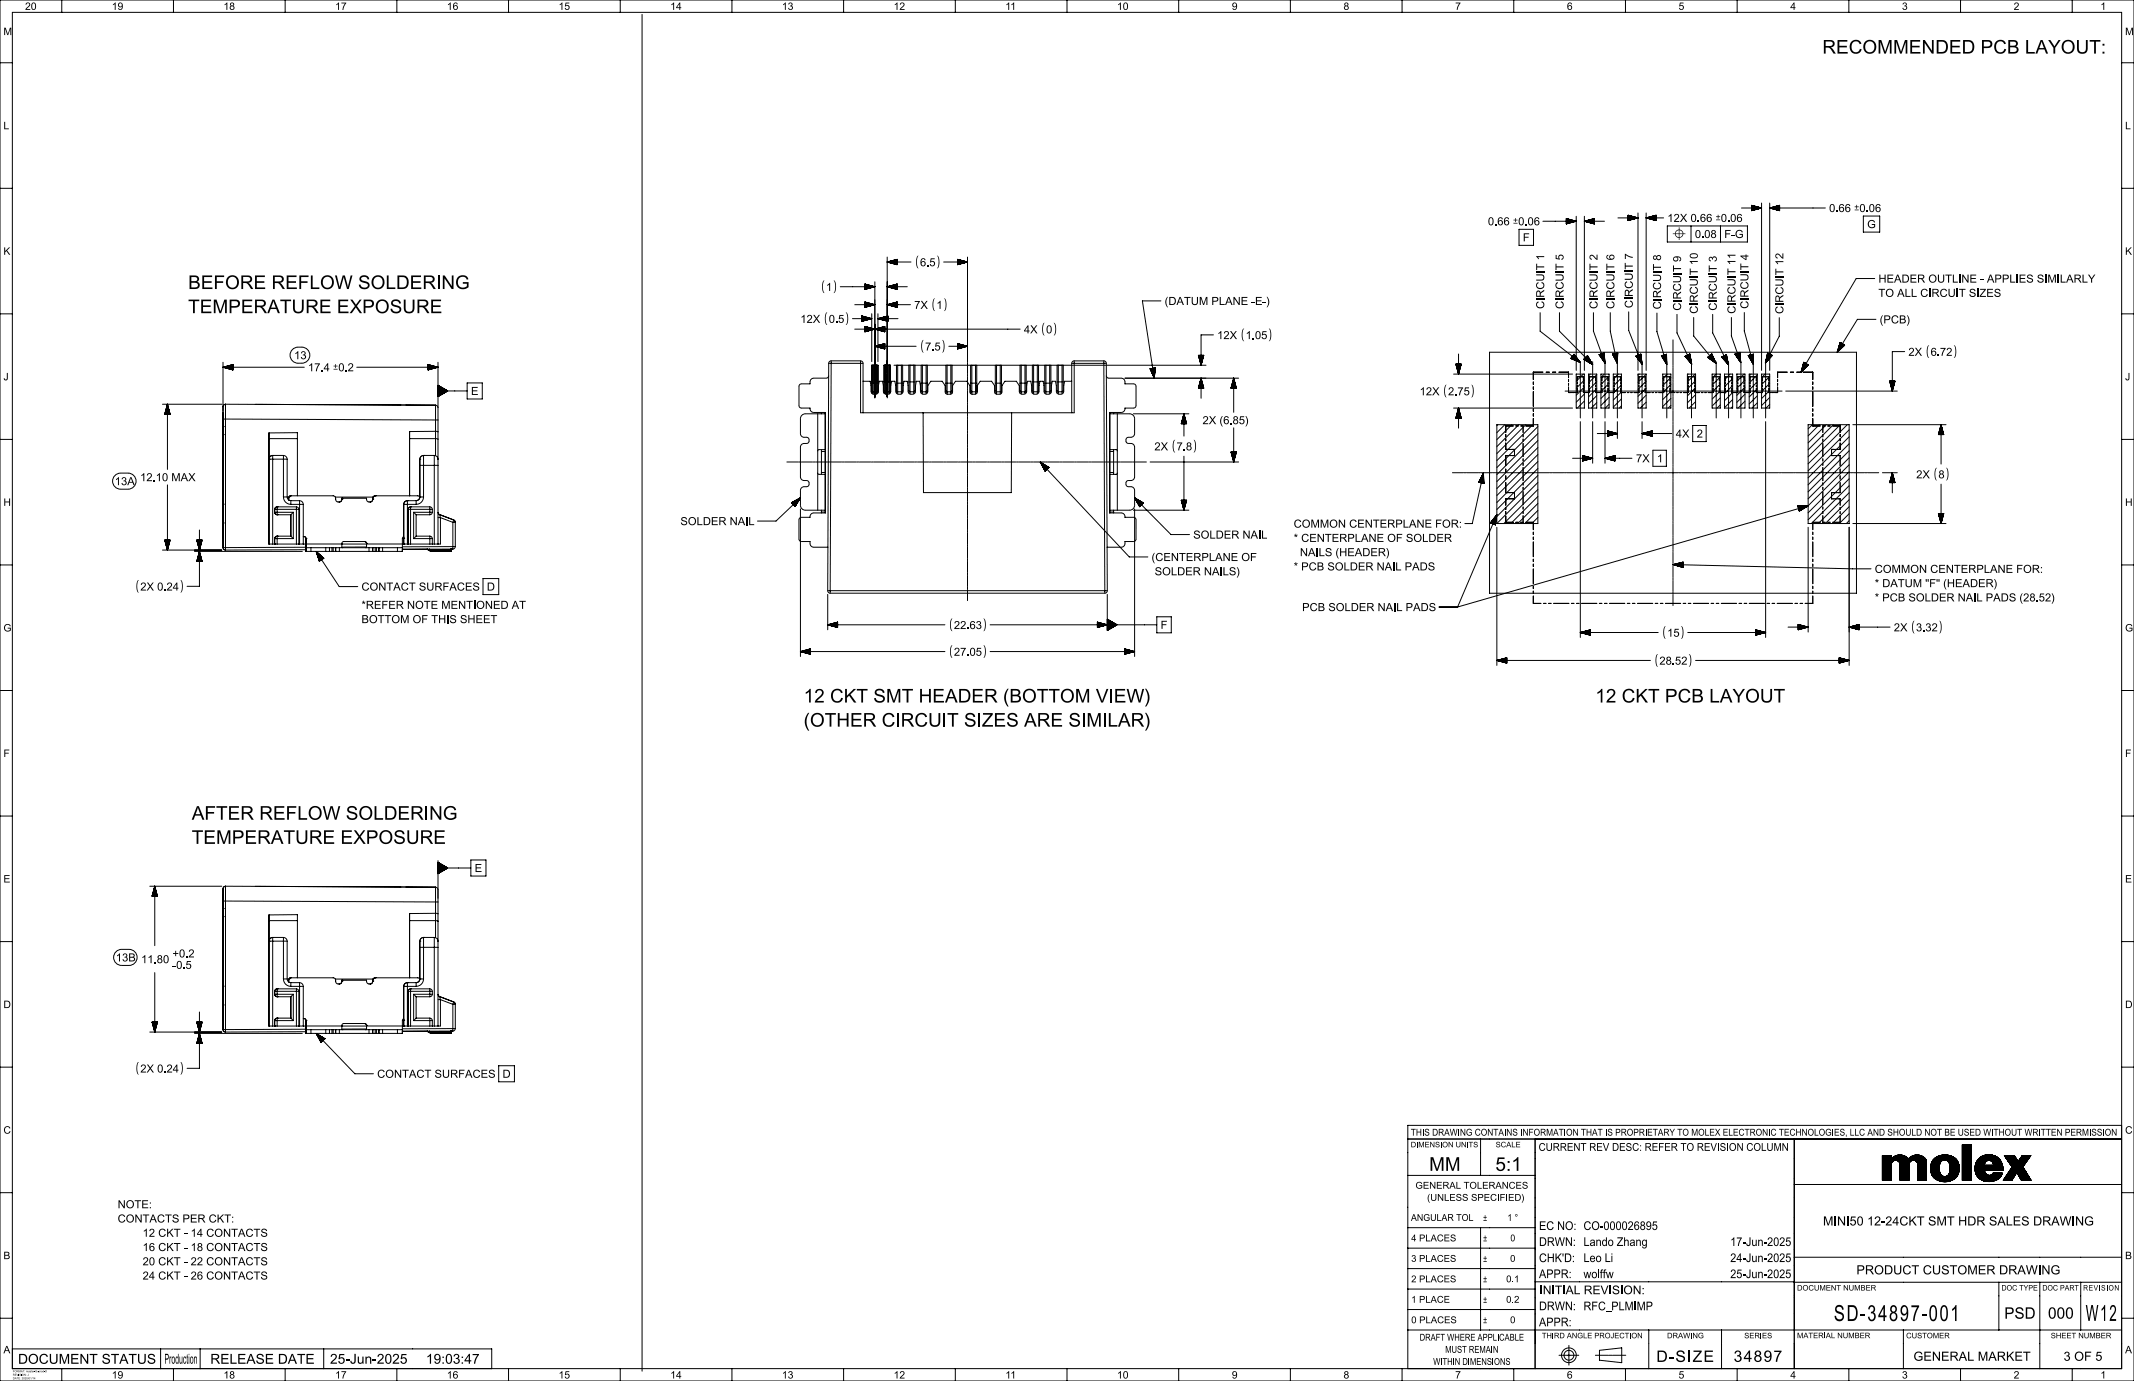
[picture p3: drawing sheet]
<svg xmlns="http://www.w3.org/2000/svg" width="864mm" height="559mm" viewBox="0 0 864 559" stroke-linecap="round" stroke-linejoin="round" font-family="sans-serif">
<defs><g id="words">
<text font-size="9.1" x="742.1" y="534.5">SD-34897-001</text>
<text font-size="9" x="844" y="534.5">W12</text>
<text font-size="7.8" x="737.5" y="21.7">RECOMMENDED PCB LAYOUT:</text>
<g font-size="7.7">
<text x="76.1" y="117">BEFORE REFLOW SOLDERING</text>
<text x="76.1" y="126.7">TEMPERATURE EXPOSURE</text>
<text x="325.2" y="284.3">12 CKT SMT HEADER (BOTTOM VIEW)</text>
<text x="645.8" y="284.3">12 CKT PCB LAYOUT</text>
<text x="325.2" y="294">(OTHER CIRCUIT SIZES ARE SIMILAR)</text>
<text x="77.6" y="331.7">AFTER REFLOW SOLDERING</text>
<text x="77.6" y="341.5">TEMPERATURE EXPOSURE</text>
<text x="578.4" y="473.8">MM</text>
<text x="605.2" y="473.8">5:1</text>
</g>
<g font-size="6.5">
<text x="670.3" y="551.1">D-SIZE</text>
<text x="701.6" y="551.1">34897</text>
</g>
<g font-size="6.4">
<text x="811.1" y="533.6">PSD</text>
<text x="828.8" y="533.6">000</text>
</g>
<text font-size="5.7" x="7.3" y="551.8">DOCUMENT STATUS</text>
<g font-size="5.6">
<text x="66.6" y="551.8">Production</text>
<text x="85.1" y="551.8">RELEASE DATE</text>
<text x="133.5" y="551.8">25-Jun-2025</text>
<text x="172.3" y="551.8">19:03:47</text>
</g>
<text font-size="5.3" x="676.9" y="96.3">⌖</text>
<g font-size="5.2">
<text x="737.7" y="495.9">MINI50 12-24CKT SMT HDR SALES DRAWING</text>
<text x="751.3" y="515.7">PRODUCT CUSTOMER DRAWING</text>
<text x="774.4" y="550.6">GENERAL MARKET</text>
</g>
<text font-size="5.1" x="835.1" y="550.6">3 OF 5</text>
<g font-size="4.9">
<text x="622.8" y="497.7">EC NO: CO-000026895</text>
<text x="622.8" y="504.2">DRWN: Lando Zhang</text>
<text x="700.2" y="504.2">17-Jun-2025</text>
<text x="622.8" y="510.7">CHK'D:</text>
<text x="640.8" y="510.7">Leo Li</text>
<text x="700.2" y="510.7">24-Jun-2025</text>
<text x="622.8" y="517.2">APPR:</text>
<text x="640.8" y="517.2">wolffw</text>
<text x="700.2" y="517.2">25-Jun-2025</text>
<text x="623" y="523.7">INITIAL REVISION:</text>
<text x="622.8" y="530.2">DRWN: RFC_PLMIMP</text>
<text x="622.8" y="536.7">APPR:</text>
</g>
<g font-size="4.6">
<text x="760.2" y="114.4">HEADER OUTLINE - APPLIES SIMILARLY</text>
<text x="471.3" y="123.4">(DATUM PLANE -E-)</text>
<text x="624.9" y="125" transform="rotate(-90 624.9 125)">CIRCUIT 1</text>
<text x="632.8" y="125" transform="rotate(-90 632.8 125)">CIRCUIT 5</text>
<text x="646.5" y="125" transform="rotate(-90 646.5 125)">CIRCUIT 2</text>
<text x="653.3" y="125" transform="rotate(-90 653.3 125)">CIRCUIT 6</text>
<text x="660.8" y="124.7" transform="rotate(-90 660.8 124.7)">CIRCUIT 7</text>
<text x="672.2" y="125.2" transform="rotate(-90 672.2 125.2)">CIRCUIT 8</text>
<text x="680.3" y="125.7" transform="rotate(-90 680.3 125.7)">CIRCUIT 9</text>
<text x="694.7" y="125.7" transform="rotate(-90 694.7 125.7)">CIRCUIT 3</text>
<text x="707.5" y="125" transform="rotate(-90 707.5 125)">CIRCUIT 4</text>
<text x="760.2" y="120.1">TO ALL CIRCUIT SIZES</text>
<text x="687.1" y="127" transform="rotate(-90 687.1 127)">CIRCUIT 10</text>
<text x="702.3" y="127" transform="rotate(-90 702.3 127)">CIRCUIT 11</text>
<text x="721.7" y="127" transform="rotate(-90 721.7 127)">CIRCUIT 12</text>
<text x="523.5" y="230.8">* PCB SOLDER NAIL PADS</text>
<text x="146.3" y="239">CONTACT SURFACES</text>
<text x="758.7" y="237.6">* DATUM &quot;F&quot; (HEADER)</text>
<text x="758.7" y="243.4">* PCB SOLDER NAIL PADS (28.52)</text>
<text x="146.3" y="246.4">*REFER NOTE MENTIONED AT</text>
<text x="526.9" y="247.3">PCB SOLDER NAIL PADS</text>
<text x="146.3" y="252.1">BOTTOM OF THIS SHEET</text>
<text x="152.6" y="436.1">CONTACT SURFACES</text>
<text x="47.6" y="494.7">CONTACTS PER CKT:</text>
<text x="57.8" y="500.4">12 CKT - 14 CONTACTS</text>
<text x="57.8" y="506.2">16 CKT - 18 CONTACTS</text>
<text x="57.8" y="512">20 CKT - 22 CONTACTS</text>
<text x="57.8" y="517.8">24 CKT - 26 CONTACTS</text>
</g>
<g font-size="4.5">
<text x="674.7" y="89.8">12X 0.66</text>
<text x="740.2" y="85.8">0.66</text>
<text x="602.1" y="91.2">0.66</text>
<text x="755.6" y="92.3">G</text>
<text x="616.3" y="97.7">F</text>
<text x="685.9" y="96.3">0.08</text>
<text x="697.8" y="96.3">F-G</text>
<text x="372.3" y="107.7">6.5</text>
<text x="334.2" y="117.7">1</text>
<text x="370" y="125">7X</text>
<text x="378.9" y="125">1</text>
<text x="323.9" y="130.7">12X</text>
<text x="335.4" y="130.7">0.5</text>
<text x="760.7" y="130.9">(PCB)</text>
<text x="414.3" y="134.9">4X</text>
<text x="423.3" y="134.9">0</text>
<text x="492.6" y="137.2">12X</text>
<text x="504.1" y="137.2">1.05</text>
<text x="374.4" y="141.8">7.5</text>
<text x="772.3" y="144">2X</text>
<text x="781.3" y="144">6.72</text>
<text x="119" y="145.4">13</text>
<text x="124.6" y="150.2">17.4</text>
<text x="190.6" y="159.8">E</text>
<text x="574.5" y="160">12X</text>
<text x="586" y="160">2.75</text>
<text x="486.6" y="171.6">2X (6.85)</text>
<text x="678.2" y="177.1">4X</text>
<text x="686.6" y="177.1">2</text>
<text x="467.2" y="182.2">2X</text>
<text x="476.1" y="182.2">7.8</text>
<text x="662.1" y="187.1">7X</text>
<text x="670.5" y="187.1">1</text>
<text x="46.4" y="196.3">13A</text>
<text x="56.7" y="194.7">12.10 MAX</text>
<text x="775.5" y="193.6">2X</text>
<text x="784.4" y="193.6">8</text>
<text x="275.3" y="212.5">SOLDER NAIL</text>
<text x="523.5" y="213.5">COMMON CENTERPLANE FOR:</text>
<text x="482.9" y="218">SOLDER NAIL</text>
<text x="523.5" y="219.3">* CENTERPLANE OF SOLDER</text>
<text x="466" y="227">(CENTERPLANE OF</text>
<text x="526.1" y="225">NAILS (HEADER)</text>
<text x="467.3" y="232.8">SOLDER NAILS)</text>
<text x="758.7" y="231.8">COMMON CENTERPLANE FOR:</text>
<text x="56.8" y="239">2X 0.24</text>
<text x="197" y="239">D</text>
<text x="386" y="254.5">22.63</text>
<text x="469.7" y="254.4">F</text>
<text x="674.7" y="257.6">15</text>
<text x="766.4" y="255.5">2X</text>
<text x="775.4" y="255.5">3.32</text>
<text x="386" y="265.4">27.05</text>
<text x="671.5" y="268.9">28.52</text>
<text x="192.1" y="352.8">E</text>
<text x="46.9" y="389">13B 11.80</text>
<text x="69.8" y="387.4">+0.2</text>
<text x="69.8" y="392.1">-0.5</text>
<text x="56.8" y="434">2X 0.24</text>
<text x="203.4" y="436.1">D</text>
<text x="47.6" y="488.9">NOTE:</text>
</g>
<text font-size="4.4" x="622.7" y="465.7">CURRENT REV DESC: REFER TO REVISION COLUMN</text>
<g font-size="4.2">
<text x="10.1" y="4">20</text>
<text x="45.2" y="4">19</text>
<text x="90.4" y="4">18</text>
<text x="135.6" y="4">17</text>
<text x="180.8" y="4">16</text>
<text x="226" y="4">15</text>
<text x="271.2" y="4">14</text>
<text x="316.4" y="4">13</text>
<text x="361.6" y="4">12</text>
<text x="406.8" y="4">11</text>
<text x="452" y="4">10</text>
<text x="498.5" y="4">9</text>
<text x="543.7" y="4">8</text>
<text x="588.9" y="4">7</text>
<text x="634.1" y="4">6</text>
<text x="679.3" y="4">5</text>
<text x="724.5" y="4">4</text>
<text x="769.7" y="4">3</text>
<text x="814.9" y="4">2</text>
<text x="850" y="4">1</text>
<text x="1.4" y="14.2">M</text>
<text x="860" y="14.2">M</text>
<text x="1.4" y="52.3">L</text>
<text x="860" y="52.3">L</text>
<text x="1.4" y="103.1">K</text>
<text x="860" y="103.1">K</text>
<text x="1.4" y="153.9">J</text>
<text x="860" y="153.9">J</text>
<text x="1.4" y="204.7">H</text>
<text x="860" y="204.7">H</text>
<text x="1.4" y="255.5">G</text>
<text x="860" y="255.5">G</text>
<text x="1.4" y="306.3">F</text>
<text x="860" y="306.3">F</text>
<text x="1.4" y="357.1">E</text>
<text x="860" y="357.1">E</text>
<text x="1.4" y="407.9">D</text>
<text x="860" y="407.9">D</text>
<text x="1.4" y="458.7">C</text>
<text x="860" y="458.7">C</text>
<text x="1.4" y="509.5">B</text>
<text x="860" y="509.5">B</text>
<text x="1.4" y="547.6">A</text>
<text x="860" y="547.6">A</text>
<text x="45.2" y="557.8">19</text>
<text x="90.4" y="557.8">18</text>
<text x="135.6" y="557.8">17</text>
<text x="180.8" y="557.8">16</text>
<text x="226" y="557.8">15</text>
<text x="271.2" y="557.8">14</text>
<text x="316.4" y="557.8">13</text>
<text x="361.6" y="557.8">12</text>
<text x="406.8" y="557.8">11</text>
<text x="452" y="557.8">10</text>
<text x="498.5" y="557.8">9</text>
<text x="543.7" y="557.8">8</text>
<text x="588.9" y="557.8">7</text>
<text x="634.1" y="557.8">6</text>
<text x="679.3" y="557.8">5</text>
<text x="724.5" y="557.8">4</text>
<text x="769.7" y="557.8">3</text>
<text x="814.9" y="557.8">2</text>
<text x="850" y="557.8">1</text>
</g>
<g font-size="4">
<text x="694.3" y="89.8">±0.06</text>
<text x="750.3" y="85.8">±0.06</text>
<text x="612.3" y="91.2">±0.06</text>
<text x="134.8" y="150.2">±0.2</text>
</g>
<g font-size="3.9">
<text x="570.9" y="459.5">THIS DRAWING CONTAINS INFORMATION THAT IS PROPRIETARY TO MOLEX ELECTRONIC TECHNOLOGIES, LLC AND SHOULD NOT BE USED WITHOUT WRITTEN PERMISSION</text>
<text x="572.8" y="481">GENERAL TOLERANCES</text>
<text x="577.5" y="485.9">(UNLESS SPECIFIED)</text>
<text x="571" y="494">ANGULAR TOL</text>
<text x="600.2" y="494">±</text>
<text x="610" y="494">1 °</text>
<text x="571.1" y="502.3">4 PLACES</text>
<text x="600.2" y="502.3">±</text>
<text x="611.2" y="502.3">0</text>
<text x="571.1" y="510.6">3 PLACES</text>
<text x="600.2" y="510.6">±</text>
<text x="611.1" y="510.6">0</text>
<text x="571.1" y="518.9">2 PLACES</text>
<text x="600.2" y="518.8">±</text>
<text x="609.5" y="518.9">0.1</text>
<text x="571.1" y="527.1">1 PLACE</text>
<text x="600.2" y="527.1">±</text>
<text x="609.5" y="527.1">0.2</text>
<text x="571.1" y="535.4">0 PLACES</text>
<text x="600.2" y="535.4">±</text>
<text x="611.1" y="535.4">0</text>
<text x="574.5" y="542.5">DRAFT WHERE APPLICABLE</text>
<text x="584.8" y="547.4">MUST REMAIN</text>
<text x="580" y="552.3">WITHIN DIMENSIONS</text>
</g>
<g font-size="3.1">
<text x="570.9" y="464.2">DIMENSION UNITS</text>
<text x="605.3" y="464.2">SCALE</text>
<text x="727.2" y="522.2">DOCUMENT NUMBER</text>
<text x="809.9" y="522.2">DOC TYPE</text>
<text x="826.5" y="522.2">DOC PART</text>
<text x="843" y="522.2">REVISION</text>
<text x="624" y="541.5">THIRD ANGLE PROJECTION</text>
<text x="674.6" y="541.5">DRAWING</text>
<text x="705.9" y="541.5">SERIES</text>
<text x="727.2" y="541.5">MATERIAL NUMBER</text>
<text x="771.4" y="541.5">CUSTOMER</text>
<text x="829.9" y="541.5">SHEET NUMBER</text>
</g>
<g font-size="1.1">
<text x="5.2" y="555.3">FORMAT: master-tb-prod-D</text>
<text x="5.2" y="556.7">REVISION: J</text>
<text x="5.2" y="558.1">DATE: 2020/01/14</text>
</g>
</g></defs>
<g fill="#000">
<path d="M333.2 113.6l.5-.1a5.1 5.1 0 0 0 0 5.1 2.95 2.95 0 0 1-1-3.4z" fill-rule="evenodd"/>
<path d="M337.3 113.5a2.74 2.74 0 0 1 1 2.9 2.01 2.01 0 0 1-1 2.2 5.1 5.1 0 0 0 0-5.1z" fill-rule="evenodd"/>
<path d="M371.2 103.6l.6-.1a5.1 5.1 0 0 0 0 5.1 2.95 2.95 0 0 1-1-3.4z" fill-rule="evenodd"/>
<path d="M379.2 103.5a2.74 2.74 0 0 1 1 2.9 2 2 0 0 1-1 2.2 5.1 5.1 0 0 0 0-5.1z" fill-rule="evenodd"/>
<path d="M334.3 126.6l.5-.2a5.1 5.1 0 0 0 0 5.1 2.94 2.94 0 0 1-1-3.3z" fill-rule="evenodd"/>
<path d="M342.2 126.4a2.74 2.74 0 0 1 1 2.9 2.01 2.01 0 0 1-1 2.2 5.1 5.1 0 0 0 0-5.1z" fill-rule="evenodd"/>
<path d="M377.9 120.9l.5-.2a5.1 5.1 0 0 0 0 5.2 2.96 2.96 0 0 1-1-3.4z" fill-rule="evenodd"/>
<path d="M382 120.7a2.74 2.74 0 0 1 1 3 2.01 2.01 0 0 1-1 2.2 5.1 5.1 0 0 0 0-5.2z" fill-rule="evenodd"/>
<path d="M422.3 130.8l.5-.2a5.1 5.1 0 0 0 0 5.1 2.75 2.75 0 0 1-1-2.9z" fill-rule="evenodd"/>
<path d="M426.4 130.6a2.73 2.73 0 0 1 1 3 2.01 2.01 0 0 1-1 2.1 5.1 5.1 0 0 0 0-5.1z" fill-rule="evenodd"/>
<path d="M503 133.1l.5-.2a5.1 5.1 0 0 0 0 5.2 2.93 2.93 0 0 1-1-3.4z" fill-rule="evenodd"/>
<path d="M513.4 132.9a2.74 2.74 0 0 1 1.1 3 2 2 0 0 1-1.1 2.2 5.1 5.1 0 0 0 0-5.2z" fill-rule="evenodd"/>
<path d="M373.3 137.7l.5-.1a5.1 5.1 0 0 0 0 5.1 2.75 2.75 0 0 1-1-3z" fill-rule="evenodd"/>
<path d="M381.2 137.6a2.74 2.74 0 0 1 1 2.9 2.01 2.01 0 0 1-1 2.2 5.1 5.1 0 0 0 0-5.1z" fill-rule="evenodd"/>
<path d="M780.2 139.9l.5-.2a5.1 5.1 0 0 0 0 5.1 2.95 2.95 0 0 1-1-3.3z" fill-rule="evenodd"/>
<path d="M790.7 139.7a2.74 2.74 0 0 1 1 3 2 2 0 0 1-1 2.1 5.1 5.1 0 0 0 0-5.1z" fill-rule="evenodd"/>
<path d="M584.9 155.9l.5-.2a5.1 5.1 0 0 0 0 5.1 2.75 2.75 0 0 1-1-2.9z" fill-rule="evenodd"/>
<path d="M595.4 155.7a2.74 2.74 0 0 1 1 2.9 2.02 2.02 0 0 1-1 2.2 5.1 5.1 0 0 0 0-5.1z" fill-rule="evenodd"/>
<path d="M475.1 178.1l.5-.1a5.1 5.1 0 0 0 0 5.1 2.75 2.75 0 0 1-1-3z" fill-rule="evenodd"/>
<path d="M483 178a2.74 2.74 0 0 1 1 2.9 2.01 2.01 0 0 1-1 2.2 5.1 5.1 0 0 0 0-5.1z" fill-rule="evenodd"/>
<path d="M783.4 189.5l.5-.2a5.1 5.1 0 0 0 0 5.1 2.94 2.94 0 0 1-1-3.3z" fill-rule="evenodd"/>
<path d="M787.5 189.3a2.75 2.75 0 0 1 1 2.9 2.01 2.01 0 0 1-1 2.2 5.1 5.1 0 0 0 0-5.1z" fill-rule="evenodd"/>
<path d="M55.7 234.9l.5-.2a5.1 5.1 0 0 0 0 5.1 2.95 2.95 0 0 1-1-3.3z" fill-rule="evenodd"/>
<path d="M73 234.7a2.74 2.74 0 0 1 1 2.9 2.01 2.01 0 0 1-1 2.2 5.1 5.1 0 0 0 0-5.1z" fill-rule="evenodd"/>
<path d="M385 250.4l.5-.1a5.1 5.1 0 0 0 0 5.1 2.95 2.95 0 0 1-1-3.4z" fill-rule="evenodd"/>
<path d="M397.9 250.3a2.75 2.75 0 0 1 1 2.9 2.01 2.01 0 0 1-1 2.2 5.1 5.1 0 0 0 0-5.1z" fill-rule="evenodd"/>
<path d="M673.6 253.5l.5-.1a5.1 5.1 0 0 0 0 5.1 2.95 2.95 0 0 1-1-3.3z" fill-rule="evenodd"/>
<path d="M680.3 253.4a2.75 2.75 0 0 1 1 2.9 2.01 2.01 0 0 1-1 2.2 5.1 5.1 0 0 0 0-5.1z" fill-rule="evenodd"/>
<path d="M774.3 251.4l.5-.2a5.1 5.1 0 0 0 0 5.1 2.94 2.94 0 0 1-1-3.3z" fill-rule="evenodd"/>
<path d="M784.7 251.2a2.73 2.73 0 0 1 1.1 2.9 2.01 2.01 0 0 1-1.1 2.2 5.1 5.1 0 0 0 0-5.1z" fill-rule="evenodd"/>
<path d="M385 261.3l.5-.2a5.1 5.1 0 0 0 0 5.1 2.74 2.74 0 0 1-1-3z" fill-rule="evenodd"/>
<path d="M397.9 261.1a2.74 2.74 0 0 1 1 2.9 2.01 2.01 0 0 1-1 2.2 5.1 5.1 0 0 0 0-5.1z" fill-rule="evenodd"/>
<path d="M670.5 264.9l.5-.2a5.1 5.1 0 0 0 0 5.1 2.95 2.95 0 0 1-1-3.3z" fill-rule="evenodd"/>
<path d="M683.4 264.7a2.75 2.75 0 0 1 1 2.9 2.01 2.01 0 0 1-1 2.2 5.1 5.1 0 0 0 0-5.1z" fill-rule="evenodd"/>
<path d="M55.7 429.9l.5-.2a5.1 5.1 0 0 0 0 5.1 2.95 2.95 0 0 1-1-3.3z" fill-rule="evenodd"/>
<path d="M73 429.7a2.74 2.74 0 0 1 1 3 2.01 2.01 0 0 1-1 2.1 5.1 5.1 0 0 0 0-5.1z" fill-rule="evenodd"/>
</g>
<g fill="none" stroke="#000" stroke-width=".4">
<path d="M0 0h863.6v558.8h-863.6zM5 5h853.6v548.8h-853.6zM25 0v5M70.2 0v5M115.4 0v5M160.6 0v5M205.8 0v5M251 0v5M259.8 5.8v549M296.2 0v5M341.4 0v5M386.6 0v5"/>
<path d="M431.8 0v5M477 0v5M522.2 0v5M567.4 0v5M612.6 0v5M657.8 0v5M703 0v5M748.2 0v5M793.4 0v5M838.6 0v5M0 25.4h5M858.6 25.4h5"/>
<path d="M0 76.2h5M858.6 76.2h5M614.7 92.8h5.9v6.5h-5.9zM624.4 89.5h13.5M633.9 89.2l3 .1M633.9 89.1l2.6 .1M633.9 89l2.3 .1M633.9 88.9l1.9 .1M633.9 88.8l1.5 .1M633.9 88.7l1.1 .1M633.9 88.6l.8 .1M633.9 88.5l.4 .1"/>
<path d="M633.9 88.5h.1M633.9 89.3l3.4 .1M633.9 89.4l3.8 .1M633.9 88.5l4 1M633.9 88.5v2.1M634.1 90.5l-.2 .1M634.5 90.4l-.6 .1M634.8 90.3l-.9 .1M635.2 90.2l-1.3 .1M635.6 90.1l-1.7 .1M636 90l-2.1 .1M636.4 89.9l-2.5 .1"/>
<path d="M636.7 89.8l-2.8 .1M637.1 89.7l-3.2 .1M637.5 89.6l-3.6 .1M637.9 87.5v62.4M637.9 89.5l-4 1.1M641.2 87.5v62.4M641.2 89.5h8.1M641.2 89.5l4 1.1M641.4 89.5h3.8M641.6 89.6h3.6M641.7 89.4h3.5M641.9 89.7h3.3"/>
<path d="M642.1 89.3h3.1M642.3 89.8h2.9M642.5 89.2h2.7M642.7 89.9h2.5M642.9 89.1h2.3M643.1 90h2.1M643.3 89h1.9M643.4 90.1h1.8M643.6 88.9h1.6M643.8 90.2h1.4M644 88.8h1.2M644.2 90.3h1"/>
<path d="M644.4 88.7h.8M644.6 90.4h.6M644.8 88.6h.4M645 90.5h.2M645.2 88.5h.1M645.2 88.5v2.1M645.2 88.5l-4 1M654.7 88.2h8.2M658.9 88.3h3.4M658.9 87.1l.2 .1M658.9 87.2l.6 .1M658.9 87.3l.9 .1"/>
<path d="M658.9 87.4l1.3 .1M658.9 87.5l1.7 .1M658.9 87.6h1.9M658.9 87.7l2.5 .1M658.9 87.8l2.8 .1M658.9 87.9h3M658.9 88h3.4M658.9 88.1h3.8M658.9 87.1l4 1.1M658.9 87.1v2.1M659.1 89.2h-.2M659.5 89.1h-.6"/>
<path d="M659.8 89h-.9M660.2 88.9h-1.3M660.6 88.8h-1.7M661 88.7h-2.1M661.4 88.6h-2.5M661.7 88.5h-2.8M662.1 88.4h-3.2M662.9 86.2v63.7M662.9 88.2l-4 1M666.2 86.2v63.7M666.2 88.2h7M666.2 88.2l4 1"/>
<path d="M666.4 88.1h3.8M666.7 88.3h3.5M666.7 88h3.5M666.9 88.4h3.3M667.1 87.9h3.1M667.3 88.5h2.9M667.3 87.9h2.9M667.7 88.6h2.5M667.7 87.8h2.5M668.1 88.7h2.1M668.3 87.6h1.9M668.5 88.8h1.7"/>
<path d="M668.5 87.6h1.7M668.8 88.9h1.4M668.8 87.5h1.4M669.2 89h1M669.2 87.4h1M669.6 89.1h.6M669.6 87.3h.6M670 89.2h.2M670 87.2h.2M670.2 87.1v2.1M670.2 87.1l-4 1.1M674.7 91.4h32.5v6.5h-32.5z"/>
<path d="M684.3 91.4v6.5M696.3 91.4v6.5M704.8 84.2h8.1M708.9 83.1h.1M708.9 83.1l.4 .1M708.9 83.3h.8M708.9 83.4h1.1M708.9 83.5h1.5M708.9 83.6h1.9M708.9 83.7h2.3M708.9 83.8h2.6M708.9 83.9h3"/>
<path d="M708.9 84h3.4M708.9 84.1h3.8M708.9 83.1l4 1.1M708.9 83.1v2.1l4-1M709.1 85.2h-.2M709.5 85.1h-.6M709.8 85h-.9M710.2 84.9h-1.3M710.6 84.8h-1.7M711 84.7h-2.1M711.4 84.6h-2.5M711.7 84.5h-2.8"/>
<path d="M712.1 84.4h-3.2M712.5 84.3h-3.6M712.9 82.2v67.7M716.2 82.2v67.7M716.2 84.2h22.5M716.4 84.1h3.8M716.6 84.3h3.6M716.7 84h3.5M716.9 84.4h3.3M717.1 83.9h3.1M717.3 84.5h2.9M717.5 83.8h2.7"/>
<path d="M717.7 84.6h2.5M717.9 83.7h2.3M718.1 84.7h2.1M718.3 83.6h1.9M718.4 84.8h1.8M718.6 83.5h1.6M718.8 84.9h1.4M719 83.4h1.2M719.2 85h1M719.4 83.3h.8M719.6 85.1h.6M719.8 83.2h.4"/>
<path d="M720 85.2h.2M720.2 83.1h.1M720.2 83.1v2.1l-4-1M720.2 83.1l-4 1.1M754.1 87.4h6.6v6.5h-6.6zM340.1 116h13.9M350 114.9v2.2M350 114.9l4 1.1M350 115h.1M350 115l.4 .1M350 115.1l.8 .1M350 115.2l1.2 .1"/>
<path d="M350 115.3l1.6 .1M350 115.4l2 .1M350 115.5l2.3 .1M350 115.6l2.7 .1M350 115.7l3.1 .1M350 115.8l3.5 .1M350 115.9l3.8 .1M350.2 117l-.2 .1M350.6 116.9l-.6 .1M351 116.8l-1 .1M351.4 116.7l-1.4 .1M351.8 116.6l-1.8 .1"/>
<path d="M352.1 116.5l-2.1 .1M352.5 116.4l-2.5 .1M352.9 116.3l-2.9 .1M353.3 116.2l-3.3 .1M353.7 116.1l-3.7 .1M354 114v36.2v-4.1M354 116l-4 1.1M359 104v57M359 116h8.2M359 116l4 1.1M359 106h9.7M359.2 116h3.8"/>
<path d="M359.2 106h3.8M359.4 116.1h3.6M359.4 106.1h3.6M359.6 115.9h3.4M359.6 105.9h3.4M359.8 116.2h3.2M359.8 106.2h3.2M360 115.8h3M360 105.8h3M360.2 116.3h2.8M360.2 106.3h2.8M360.4 115.7h2.6"/>
<path d="M360.4 105.7h2.6M360.6 116.4h2.4M360.6 106.4h2.4M360.7 115.6h2.3M360.7 105.6h2.3M360.9 116.5h2.1M360.9 106.5h2.1M361.1 115.5h1.9M361.1 105.5h1.9M361.3 116.6h1.7M361.3 106.6h1.7M361.5 115.4h1.5"/>
<path d="M361.5 105.4h1.5M361.7 116.7h1.3M361.7 106.7h1.3M361.9 115.3h1.1M361.9 105.3h1.1M362.1 116.8h.9M362.1 106.8h.9M362.3 115.2h.7M362.3 105.2h.7M362.4 116.9h.6M362.4 106.9h.6M362.6 115.1h.4"/>
<path d="M362.6 105.1h.4M362.8 117h.2M362.8 107h.2M363 115h.1M363 105h.1M363 105v2.1l-4-1.1M363 114.9v2.2M363 114.9l-4 1.1M363 105l-4 1M381.9 106h9.6M387.5 105v2.1l4-1.1M387.5 105l4 1"/>
<path d="M387.5 105h.1M387.5 105l.4 .1M387.5 105.1l.8 .1M387.5 105.2l1.2 .1M387.5 105.3l1.6 .1M387.5 105.4l1.9 .1M387.5 105.5l2.3 .1M387.5 105.6l2.7 .1M387.5 105.7l3.1 .1M387.5 105.8l3.5 .1M387.5 105.9l3.8 .1M387.7 107l-.2 .1"/>
<path d="M388.1 106.9l-.6 .1M388.5 106.8l-1 .1M388.9 106.7l-1.4 .1M389.3 106.6l-1.8 .1M389.6 106.5l-2.1 .1M390 106.4l-2.5 .1M390.4 106.3l-2.9 .1M390.8 106.2l-3.3 .1M391.2 106.1l-3.7 .1M391.5 104v41.5M758.7 112.7h-7.5l-22.4 37.9M0 127h5"/>
<path d="M345 128.9h7.8M345.9 123.3h8.1M345.9 133.2h66.9M348.8 129.2h3M348.8 127.9l4 1M348.8 127.9v2.1M348.8 127.9h.2M348.8 128h.6M348.8 128.1h1M348.8 128.2h1.3M348.8 128.3h1.7M348.8 128.4h2.1"/>
<path d="M348.8 128.5h2.5M348.8 128.6h2.8M348.8 128.7h3.2M348.8 128.8h3.6M348.8 129.5h1.9M349 130h-.2M349.4 129.9h-.6M349.8 129.8h-1M350 122.2l4 1.1M350 122.2v2.2M350 132.1v2.2M350 122.2h.1"/>
<path d="M350 122.3h.4M350 122.4h.8M350 122.5h1.2M350 122.6h1.6M350 122.7h2M350 122.8h2.3M350 122.9h2.7M350 123h3.1M350 123.1h3.5M350 123.2h3.8M350 132.1l8 2.2M350 134.2h.1"/>
<path d="M350 132.1l.2 .1M350 132.2l.6 .1M350 132.3l1 .1M350 132.4l1.4 .1M350 132.5l1.8 .1M350 132.6l2.1 .1M350 132.7l2.5 .1M350 132.8l2.9 .1M350 132.9l3.3 .1M350 133l3.7 .1M350.1 129.7h-1.3M350.2 124.3l-.2 .1"/>
<path d="M350.4 134.1l-.4 .1M350.5 129.6h-1.7M350.6 124.2l-.6 .1M350.8 134l-.8 .1M351 124.1l-1 .1M351.1 129.4h-2.3M351.2 133.9l-1.2 .1M351.4 124l-1.4 .1M351.6 133.8l-1.6 .1M351.6 129.2l-2.8 .1M351.8 123.9h-1.8M352 133.7l-2 .1"/>
<path d="M352.1 123.8h-2.1M352.2 129.1h-3.4M352.3 133.6l-2.3 .1M352.5 123.7h-2.5M352.6 129h-3.8M352.7 133.5l-2.7 .1M352.8 126.9v19.4M352.8 128.9l-4 1.1M352.9 123.6h-2.9M353.1 133.4l-3.1 .1M353.3 123.5h-3.3M353.5 133.3l-3.5 .1"/>
<path d="M353.7 123.4h-3.7M353.8 133.2l-3.8 .1M354 123.3l-4 1.1M354.2 133.2h3.8M354.4 133.1h3.6M354.6 140h3.4M354.6 133.3h3.4M354.8 133h3.2M355 139.9h3M355 133.4h3M355.2 132.9h2.8M355.3 126.9v19.4"/>
<path d="M355.3 128.9h8.1M355.3 128.9l4 1.1M355.4 139.8h2.6M355.4 133.5h2.6M355.5 129h3.8M355.6 132.8h2.4M355.7 128.8h3.6M355.7 139.7h2.3M355.7 133.6h2.3M355.9 129.1h3.4M355.9 132.7h2.1M356 128.7h3.3"/>
<path d="M356.1 139.6h1.9M356.1 133.7h1.9M356.2 129.2h3.1M356.3 132.6h1.7M356.4 128.6h2.9M356.4 129.2h2.9M356.5 139.5h1.5M356.5 133.8h1.5M356.7 132.5h1.3M356.8 128.5h2.5M356.9 139.4h1.1M356.9 133.9h1.1"/>
<path d="M357 129.4h2.3M357.1 132.4h.9M357.2 128.4h2.1M357.3 139.3h.7M357.3 134h.7M357.4 129.5h1.9M357.4 132.3h.6M357.6 128.3h1.7M357.6 129.6h1.7M357.6 139.1h.4M357.6 134.1h.4M357.8 132.2h.2"/>
<path d="M357.9 128.2h1.4M357.9 129.7h1.4M358 139.1h.1M358 134.2h.1M358 139v2.2l-4-1.1M358 132.1v2.2M358 139l-4 1.1M358 132.1l-8 2.2M358.3 128.1h1M358.3 129.8h1M358.7 128h.6M358.7 129.9h.6"/>
<path d="M359 123.3h9.5M359 123.3l4 1.1M359.1 127.9h.2M359.1 130h.2M359.2 123.2h3.8M359.3 127.9v2.1M359.3 127.9l-4 1M359.4 123.4h3.6M359.6 123.1h3.4M359.8 123.5h3.2M360 123h3M360.2 123.6h2.8"/>
<path d="M360.4 122.9h2.6M360.6 123.7h2.4M360.7 122.8h2.3M360.9 123.8h2.1M361.1 122.7h1.9M361.3 123.9h1.7M361.5 122.6h1.5M361.7 124h1.3M361.9 122.5h1.1M362.1 124.1h.9M362.3 122.4h.7M362.4 124.2h.6"/>
<path d="M362.6 122.3h.4M362.8 124.3h.2M363 122.2h.1M363 122.2v2.2M363 122.2l-4 1.1M387.5 139.1h.1M387.5 139.1h.4M387.5 139.2l.8 .1M387.5 139.3l1.2 .1M387.5 139.4l1.6 .1M387.5 139.5l1.9 .1M387.5 139.6l2.3 .1"/>
<path d="M387.5 139.7l2.7 .1M387.5 139.8l3.1 .1M387.5 139.9l3.5 .1M387.5 139v2.2l4-1.1M387.5 139l4 1.1M469.8 121.8h-7.5l4.8 31.2M491.1 135.5h-5v12.3M623.3 126.5v7.5l16.2 12.7M631.1 126.5v7.5l13.4 13.5M644.8 126.5v7.5l4.7 12.9M651.7 126.5v7.5l2.8 13M659.1 126.2v7.5l5.4 13.7"/>
<path d="M670.5 126.7v7.5l4 13.3M677 137.5v4.4M678.7 127.2v7.5l5.9 12.6M685.4 128.5v7.5l9.1 11M693.1 127.2v7.5l6.4 12.9M700.7 128.5v7.5l3.8 10.7M705.9 126.5v7.5l3.7 13.5M720.1 128.5v7.5l-5.7 10.9M744.4 139.5l.5-.8-.6 1.2M744.7 138.6l1.8 1.1-3 2.8zM744.7 138.6h.1M744.7 138.6l-.1 .2"/>
<path d="M744.8 138.6l-.3 .5M744.8 138.7l-.4 .6M745.1 138.8l-1.1 1.8M745.3 139l-1.5 2.4M745.5 139.1l-2 3.2M745.6 139.1l-2 3.3M745.7 139.2l-1.9 3.1M745.8 139.2l-1.7 2.8M746 139.4l-1.4 2M746.2 139.5l-.7 1.1M746.3 139.5l-.5 .9M746.5 139.7l-.2 .1"/>
<path d="M759.2 129.2h-7.5l-8.2 13.3M858.6 127h5M90.2 146.6v19.5M90.2 148.6h32.9M90.2 148.6l4 1.1M90.4 148.6h3.8M90.6 148.7h3.6M90.8 148.4h3.4M91 148.8h3.2M91.2 148.3h3M91.4 148.9h2.8M91.6 148.2h2.6"/>
<path d="M91.8 149h2.4M92 148.1h2.2M92.1 149.1h2.1M92.3 148h1.9M92.5 149.2h1.7M92.7 147.9h1.5M92.9 149.3h1.3M93.1 147.8h1.1M93.3 149.4h.9M93.5 147.7h.7M93.7 149.5h.5M93.9 147.6h.3"/>
<path d="M94 149.6h.2M94.2 147.5h.1M94.2 147.5v2.2M94.2 147.5l-4 1.1M122.1 140.5a3.5 3.5 0 0 0-3.6 .8 3.5 3.5 0 0 0-.9 3.7l1.2 1.4a4.7 4.7 0 0 0 3.3 .6M144.4 148.6h32.9M173.3 147.8h1.1M173.3 147.7h.7M173.3 147.5h.1M173.3 147.6h.3M173.3 147.9h1.5M173.3 148h1.9"/>
<path d="M173.3 148.1h2.2M173.3 148.2h2.6M173.3 148.3h3M173.3 148.4h3.4M173.3 148.5l3.8 .1M173.3 147.5l4 1.1M173.3 147.5v2.2M173.5 149.6l-.2 .1M173.8 149.5l-.5 .1M174.2 149.4l-.9 .1M174.6 149.3l-1.3 .1M175 149.2l-1.7 .1"/>
<path d="M175.4 149.1l-2.1 .1M175.7 149l-2.4 .1M176.1 148.9l-2.8 .1M176.5 148.8l-3.2 .1M176.9 148.7l-3.6 .1M177.3 146.6v18.3M177.3 158.8h2.8M177.3 158.5h3.3M177.3 159.9h.9M177.3 159.7h1.4M177.3 159.2h2.1M177.3 155.9h.1"/>
<path d="M177.3 156h.2M177.3 156.1h.4M177.3 156.2l.6 .1M177.3 156.3h.7M177.3 156.4h.9M177.3 156.5l1.1 .1M177.3 156.6h1.2M177.3 156.7h1.4M177.3 156.8h1.6M177.3 156.9l1.8 .1M177.3 157h1.9M177.3 157.1h2.1"/>
<path d="M177.3 157.2l2.3 .1M177.3 157.3h2.4M177.3 157.4h2.6M177.3 157.5h2.8M177.3 157.6l3 .1M177.3 157.7h3.1M177.3 157.8h3.3M177.3 157.9l3.5 .1M177.3 158l3.8 .1M177.3 158.1h3.9M177.3 148.6l-4 1.1M178.4 159.8l-1.1 .1"/>
<path d="M178.6 159.7l-1.3 .1M178.9 159.5l-1.6 .1M179.1 159.4l-1.8 .1M179.3 159.3l-2 .1M179.6 159.1l-2.3 .1M179.8 159l-2.5 .1M180 158.9l-2.7 .1M180.3 158.7l-3 .1M180.5 158.6l-3.2 .1M180.8 158.4l-3.5 .1M181.1 158.3l-3.8 .1M189 158.2h-11.7"/>
<path d="M189 154.9h6.2v6.5h-6.2zM335.3 152l-.2 .7-.8 .3h-5l-.9 .3a1.95 1.95 0 0 0-.6 2h-3.5l-.9 .6v8.6l.9 .6h3.5l.3 1.2 .7 .5 5.2 .1M335.4 147h1M335.4 147l-.4 92M336.4 146l-.7 .3-.3 .7M336.4 146v1M336.4 146h11.9M336.4 147l-.4 92M336.4 147h11.9M348.3 146l.7 .3 .3 .7M348.3 147h1M348.3 146v1"/>
<path d="M348.3 147v20h86.4v-20M349.3 154.3h2.8l.4 4a1.52 1.52 0 0 0 1.5 1.2 1.52 1.52 0 0 0 1.5-1.2l.3-4h1.3l.4 4a1.52 1.52 0 0 0 1.5 1.2 1.52 1.52 0 0 0 1.5-1.2l.3-4h1.3l.4 4a1.52 1.52 0 0 0 1.5 1.2 1.52 1.52 0 0 0 1.5-1.2l.3-4h1.3l.4 4a1.52 1.52 0 0 0 1.5 1.2 1.52 1.52 0 0 0 1.5-1.2l.3-4h1.3l.4 4a1.52 1.52 0 0 0 1.5 1.2 1.52 1.52 0 0 0 1.5-1.2v-2.3l1.2-1.7h4.6l1.2 1.7 .1 2.9 .9 .6 1.4-.1 .5-.5 .1-2.9 1.2-1.7h4.6l1.2 1.7 .1 2.9 .9 .6 1.4-.1 .5-.5 .1-2.9 1.2-1.7h4.6l1.2 1.7 .1 2.9 .9 .6 1.4-.1 .5-.5 .1-2.9 1.2-1.7h4.6l1.2 1.7v2.3a1.52 1.52 0 0 0 1.5 1.2 1.52 1.52 0 0 0 1.5-1.2l.3-4h1.3l.4 4a1.52 1.52 0 0 0 1.5 1.2 1.52 1.52 0 0 0 1.5-1.2l.3-4h1.3l.4 4a1.52 1.52 0 0 0 1.5 1.2 1.52 1.52 0 0 0 1.5-1.2l.3-4h1.3l.4 4a1.52 1.52 0 0 0 1.5 1.2 1.52 1.52 0 0 0 1.5-1.2l.3-4h2.9M349.3 147v20M352.8 155v3M352.8 158v1.1zM352.8 155v-7.2h2.5v7.2M352.8 158l.5 .5M352.8 155h2.5M353.3 147.8v10.7M353.3 158.5v.9zM353.3 158.5h1.5M354 151.3v4"/>
<path d="M354 145.8v4.2M354 155.1v-3.9v9.8M354 145.8v4M354 145.8v3.9M354 144.3v4.5M354 155v.7M354 140.1h16.7M354 149.1v5.7M354.2 140.1h3.8M354.4 140.2h3.6M354.8 147.8v10.7M354.8 158.5v.9z"/>
<path d="M354.8 140.3h3.2M355.2 140.4h2.8M355.3 155v3M355.3 158v1zM355.3 158l-.5 .5M355.6 140.5h2.4M355.9 140.6h2.1M356.3 140.7h1.7M356.7 140.8h1.3M357.1 140.9h.9M357.4 141h.6M357.8 158v1.1z"/>
<path d="M357.8 154.5v3.5M357.8 154.5v-6.7h2.5v6.7M357.8 147.8h2.5M357.8 158l.5 .5M357.8 154.5h2.5M357.8 141.1h.2M358.3 147.8v10.7M358.3 158.5v.9zM358.3 158.5h1.5M359 145.9v4M359 151.5v3.8M359.8 147.8v10.7"/>
<path d="M359.8 158.5v.9zM360.3 154.5v3.5M360.3 158v1zM360.3 158l-.5 .5M361.8 147.8h126.3M362.8 155v3M362.8 158v1.1M362.8 158l.5 .5M362.8 147.8v7.2M362.8 155h2.5M363.3 147.8v10.7M363.3 158.5v.9"/>
<path d="M363.3 158.5h1.5M364.8 147.8v10.7M364.8 158.5v.9M365.3 155v3M365.3 158v1M365.3 158l-.5 .5M365.3 147.8v7.2M367.8 154.5v3.5M367.8 158v1.1M367.8 147.8v6.7M367.8 158l.5 .5M367.8 154.5h2.5"/>
<path d="M368.3 147.8v10.7M368.3 158.5v.9M368.3 158.5h1.5M369.8 147.8v10.7M369.8 158.5v.9M370.3 154.5v3.5M370.3 158v1M370.3 147.8v6.7M370.3 158l-.5 .5M372.8 155v3M372.8 158v1.1M372.8 147.8v7.2"/>
<path d="M372.8 158l.5 .5M372.8 155h2.5M373.3 147.8v10.7M373.3 158.5v.9M373.3 158.5h1.5M374.8 158.5v.9M374.8 147.8v10.7M375.3 155v3M375.3 158v1M375.3 158l-.5 .5M375.3 147.8v7.2M382.8 155v3"/>
<path d="M382.8 158v1.2M382.8 158l.5 .5M382.8 147.8v7.2M382.8 155h2.5M383.3 147.8v10.7M383.3 158.5v1M383.3 158.5h1.5M384 140.1h7.5M384.8 147.8v10.7M384.8 158.5v1M385.3 155v3M385.3 158v1.1"/>
<path d="M385.3 147.8v7.2M385.3 158l-.5 .5M387.5 140l3.8 .1M387.7 141.1l-.2 .1M388.1 141l-.6 .1M388.5 140.9l-1 .1M388.9 140.8l-1.4 .1M389.3 140.7l-1.8 .1M389.6 140.6l-2.1 .1M390 140.5l-2.5 .1M390.4 140.4l-2.9 .1M390.8 140.3l-3.3 .1"/>
<path d="M391.2 140.2l-3.7 .1M391.5 146.8v4.4M391.5 145.7v.8M391.5 151.5v.7M391.5 152.5v4.4M391.5 157.2v.7M391.5 158.2v4.4M392.8 155v3M392.8 158v1.2M392.8 147.8v7.2M392.8 158l.5 .5M392.8 155h2.5"/>
<path d="M393.3 147.8v10.7M393.3 158.5v1M393.3 158.5h1.5M394.8 147.8v10.7M394.8 158.5v1M395.3 155v3M395.3 158v1.1M395.3 147.8v7.2M395.3 158l-.5 .5M402.8 158v1.2M402.8 158l.5 .5M402.8 155v3"/>
<path d="M402.8 147.8v7.2M402.8 155h2.5M403.3 147.8v10.7M403.3 158.5v1M403.3 158.5h1.5M404.8 147.8v10.7M404.8 158.5v1M405.3 155v3M405.3 158v1.1M405.3 147.8v7.2M405.3 158l-.5 .5M412.8 155v3"/>
<path d="M412.8 158v1.1M412.8 158l.5 .5M412.8 147.8v7.2M412.8 155h2.5M413.3 147.8v10.7M413.3 158.5v.9M413.3 158.5h1.5M414.8 147.8v10.7M414.8 158.5v.9M415.3 155v3M415.3 158v1M415.3 158l-.5 .5"/>
<path d="M415.3 147.8v7.2M417.8 154.5v3.5M417.8 158v1.1M417.8 158l.5 .5M417.8 154.5h2.5M417.8 147.8v6.7M418.3 147.8v10.7M418.3 158.5v.9M418.3 158.5h1.5M419.8 147.8v10.7M419.8 158.5v.9M420.3 154.5v3.5"/>
<path d="M420.3 158v1M420.3 147.8v6.7M420.3 158l-.5 .5M422.8 155v3M422.8 158v1.1M422.8 158l.5 .5M422.8 147.8v7.2M422.8 155h2.5M423.3 147.8v10.7M423.3 158.5v.9M423.3 158.5h1.5M424.8 147.8v10.7"/>
<path d="M424.8 158.5v.9M425.3 155v3M425.3 158v1M425.3 158l-.5 .5M425.3 147.8v7.2M427.8 154.5v3.5M427.8 158v1.1M427.8 147.8v6.7M427.8 158l.5 .5M427.8 154.5h2.5M428.3 147.8v10.7M428.3 158.5v.9"/>
<path d="M428.3 158.5h1.5M429.8 147.8v10.7M429.8 158.5v.9M430.3 154.5v3.5M430.3 158v1M430.3 147.8v6.7M430.3 158l-.5 .5M433.7 147v20M434.7 146l-.7 .3-.3 .7M434.7 147h-1M434.7 146v1M434.7 146h12"/>
<path d="M434.7 147h12M446.7 146l.7 .3 .3 .7M446.7 147h1M446.7 146v1M446.7 147l.4 92M447.7 147l.4 92M447.7 152l.3 .7 .7 .3h5.1l.8 .3a1.95 1.95 0 0 1 .7 2h3.4l1 .6v8.6l-1 .6h-3.4l-.3 1.2-.8 .5-5.1 .1v40.6l5.1 .1 .8 .6 .3 1.1 3.8 .1 .6 .9v8.2l-1 .6h-3.4a1.71 1.71 0 0 1-1.5 2.3h-5.8M455.3 153h46M465.4 149.2h.1M465.5 149.2v.2M465.5 149.2l.2 .6M465.8 149.2l.2 1.3"/>
<path d="M465.8 150.1l-.2-.9 .3 1.1M465.8 149.2l.4 1.7M465.9 149.2l.3 1.8M466.3 151.2l-.3-2.1 .5 2.5M466.3 149.1l.6 3.6M466.5 149.1l.6 3.7M466.6 151.9l-.4-2.8 .6 3.2M466.6 149l.6 3.4M466.8 149l.5 2.7M466.9 149l.4 2.3M467 149l.3 1.9M467.1 149l.3 1.7"/>
<path d="M467.1 149l.3 1.5M467.2 152.1l-.5-3.1 .5 3.2M467.2 149l.2 1.1M467.4 148.9l.1 .4M467.5 149.7l-.2-.8 .1 1M467.5 148.9v.2M467.6 148.9h.1M467.6 148.9l-.5 4.1M467.6 148.9l-2.2 .3 1.7 3.8M485 157h2.1M485 143.8h2.1M485 143.8l1.1 4"/>
<path d="M485 143.8v.2M485 156.8v.2M485.1 143.8v.6M485.1 156.4v.6M485.2 143.8v1M485.2 156.1v.9M485.3 143.8v1.3M485.3 155.7v1.3M485.4 143.8v1.7M485.4 155.3v1.7M485.5 143.8v2.1M485.5 154.9v2.1"/>
<path d="M485.6 143.8l.1 2.5M485.7 154.5v2.5M485.7 143.8l.1 2.9M485.8 154.2v2.8M485.8 143.8l.1 3.2M485.9 153.8v3.2M485.9 143.8l.1 3.6M486 153.4v3.6M486.1 153v8.1M486.1 153l-1.1 4M486.1 153l1 4M486.1 153.2v3.8"/>
<path d="M486.2 143.8l-.1 3.8M486.2 153.6v3.4M486.3 143.8l-.1 3.4M486.3 154v3M486.4 143.8l-.1 3M486.4 154.4v2.6M486.5 143.8l-.1 2.7M486.5 154.7v2.3M486.6 143.8l-.1 2.3M486.6 155.1v1.9M486.7 143.8l-.1 1.9M486.7 155.5v1.5"/>
<path d="M486.8 143.8l-.1 1.5M486.8 155.9v1.1M486.9 143.8l-.1 1.1M486.9 156.2v.8M487 143.8l-.1 .8M487 156.6v.4M487.1 143.8l-.1 .4M487.1 143.8h.1M487.1 157h.1M487.1 143.8l-1 4M498.2 157h2.1M498.2 157h.1"/>
<path d="M498.3 156.6v.4M498.4 156.2v.8M498.5 155.9v1.1M498.6 155.5v1.5M498.7 155.1v1.9M498.8 154.7v2.3M498.9 154.4v2.6M499 154v3M499.1 153.6v3.4M499.2 153.2v3.8M499.3 153v13.8M499.3 153l-1.1 4"/>
<path d="M499.3 153l1 4M499.4 153.4v3.6M499.5 153.8v3.2M499.6 154.2v2.8M499.7 154.5v2.5M499.8 154.9v2.1M499.9 155.3v1.7M500 155.7v1.3M500.1 156.1v.9M500.2 156.4v.6M500.3 156.8v.2M588.2 151.4h48.2"/>
<path d="M589.2 147.4h2.1M589.2 147.4l1 4M589.2 147.4v.2M589.3 147.4v.6M589.4 147.4v.9M589.5 147.4v1.3M589.6 147.4v1.7M589.7 147.4v2.1M589.8 147.4v2.5M589.9 147.4v2.8M590 147.4v3.2M590.1 147.4v3.6"/>
<path d="M590.2 143.2v8.2M590.3 147.4v3.8M590.4 147.4v3.4M590.5 147.4v3M590.7 147.4l-.1 2.6M590.8 147.4l-.1 2.3M590.9 147.4l-.1 1.9M591 147.4l-.1 1.5M591.1 147.4l-.1 1.1M591.2 147.4l-.1 .7M591.3 147.4l-.1 .4M591.3 147.4h.1"/>
<path d="M591.3 147.4l-1.1 4M602.8 142.5h148.5v97.5h-148.5zM620.5 154.5v1M620.5 156.5v1M620.5 158.5v5.9M624.4 150.6h-3.9v3M625.7 150.6h1.3M628.3 150.6h1.3M630.9 150.6h3.9v2.2M633.4 158.2h4.6M634.8 153.6v.7M634.8 155.1v.7"/>
<path d="M634.8 156.6v2.2h.9M635.7 145.1l3.8 1.6M635.7 145v.1M635.8 144.9l.5 .4M635.8 144.9l.8 .5M635.9 144.8l.9 .7M635.9 145.1l-.2-.1 .4 .2M636 144.7l1.3 1.1M636 158.8h.4M636 144.6l1.7 1.3M636.1 144.6l1.8 1.4M636.1 144.5l2 1.6"/>
<path d="M636.3 144.3l2.9 2.2M636.3 144.2l3 2.4M636.4 144.2l3.1 2.5M636.5 144l2.7 2.2M636.5 144l2.4 1.9M636.7 158.8h.3M636.8 143.7l1.2 .9M636.8 143.6l.9 .7M636.9 143.6l.7 .6M636.9 143.5l.6 .5M636.9 143.5l.5 .3M637 143.4l.3 .3"/>
<path d="M637 143.4l.1 .1M637 145.6l-1.1-.8 1.3 .9M637 143.4h.1M637 143.4l2.5 3.3M637 143.4l-1.3 1.7M637.9 151.4h3.3v13.7h-3.3zM637.9 151.4h.1M638.2 144.9l-1.5-1.1 1.8 1.5M638.2 146.1l-2.1-1.6 2.3 1.7M638.3 154.8v.6M638.3 155.9v.6M638.3 157.1v1.7h-1"/>
<path d="M638.3 158.2h.7M638.7 145.6l-2.1-1.7 2.2 1.8M638.8 146.4l-2.6-2 2.8 2M639 152.5h-.7v1.7M639.2 152.5h.2M639.3 158.2h4.6M639.5 151.3v.8M639.5 146.4v4.6M639.5 152.4v4.7M639.5 157.4v.7M639.5 158.4v4.7M639.6 152.5h.3"/>
<path d="M640.1 152.5h.7v1.7M640.8 151.4l-2.9 2.9M640.8 154.8v.6M640.8 155.9v.6M640.8 157.1v1.7h.7M640.9 145.4l3.6 2.1M640.9 145.4h.1M641.1 145.3l.5 .5M641.1 145.5l-.1-.1 .3 .2M641.2 145.2l.8 .8M641.2 159.4l-3.3 3.4M641.2 156.6l-3.3 3.3"/>
<path d="M641.2 153.8l-3.3 3.3M641.2 145.2l.9 .9M641.4 145l1.8 1.7M641.5 144.9l2 2M641.6 144.8l2.2 2.3M641.7 144.7l2.6 2.7M641.7 158.8h.2M641.8 144.6l2.6 2.7M641.8 144.5l2.4 2.5M641.9 144.5l2.1 2.2M642.1 144.3l1.3 1.3M642.1 158.8h.3"/>
<path d="M642.2 144.2l1 1.1M642.3 144.1l.8 .9M642.3 144.1l.6 .5M642.4 144l.3 .3M642.4 144l.2 .1M642.5 143.9h.1M642.5 143.9l2 3.6M642.5 143.9l-1.6 1.5M642.7 146.4l-1.4-1.3 1.7 1.5M642.9 151.4h3.3v13.7h-3.3zM643.3 154.8v.6M643.3 155.9v.6"/>
<path d="M643.3 157.1v1.7h-.7M643.6 151.4l-.7 .7M643.6 146l-1.5-1.7 1.7 2M643.9 152.5h-.6v1.7M644.2 152.5h.2M644.2 158.2h.8M644.5 151.3v.8M644.5 146.4v4.6M644.5 152.4v4.7M644.5 157.4v.7M644.5 158.4v4.7M644.6 152.5h.3"/>
<path d="M645.1 152.5h.7v1.7M645.3 158.2h4.6M645.8 154.8v.6M645.8 155.9v.6M645.8 157.1v1.7h.7M646.2 157.3l-3.3 3.3M646.2 154.4l-3.3 3.3M646.2 151.6l-3.3 3.3M646.7 158.8h.2M647.1 158.8h.2M647.1 143.5l2.4 3.4M647.2 143.5h.1"/>
<path d="M647.2 143.5l.1 .2M647.3 143.5l.3 .7M647.4 143.9l-.1-.4 .2 .5M647.4 143.4l.3 1M647.4 143.4l.5 1.3M647.5 143.4l.7 1.6M647.6 143.4l.8 1.9M647.7 143.3l.9 2.3M647.8 143.3l1 2.7M647.9 151.4h3.3v13.7h-3.3zM647.9 143.3l1.2 3M648 143.2l1.3 3.4"/>
<path d="M648.2 154.8v.6M648.2 155.9v.6M648.2 157.1v1.7h-.6M648.3 143.1l1.2 3.6M648.3 143.1l1.2 3.2M648.4 143.1l1 2.9M648.5 143l.9 2.6M648.6 143l.8 2.2M648.7 143l.6 1.8M648.8 142.9l.5 1.5M648.9 142.9l.4 1.1M648.9 152.5h-.7v1.7"/>
<path d="M649 142.9l.2 .7M649 142.9l.2 .5M649.1 142.8l.1 .4M649.2 152.5h.2M649.2 142.8l.3 4.1M649.2 142.8l-2.1 .7M649.2 142.8v.2M649.3 151.4l-1.4 1.3M649.5 151.3v.8M649.5 146.4v4.6M649.5 152.4v4.7M649.5 157.4v.7"/>
<path d="M649.5 158.4v4.7M649.6 152.5h.2M650.1 152.5h.7v1.7M650.2 158.2h.7M650.8 154.8v.6M650.8 155.9v.6M650.8 157.1v1.7h.7M651.2 152.3l-3.3 3.3M651.2 157.9l-3.3 3.3M651.2 155.1l-3.3 3.3M651.2 158.2h4.6M651.7 158.8h.2"/>
<path d="M652.1 158.8h.3M652.6 143.3l1.9 3.7M652.6 143.3h.1M652.7 143.5l-.1-.2 .2 .4M652.8 143.2l.3 1.2M652.9 143.8l-.2-.5 .2 .7M652.9 151.4h3.3v13.7h-3.3zM652.9 143.2l.4 1.5M653.1 143.2l.6 2.2M653.2 143.2l.6 2.6M653.3 157.1v1.7h-.7M653.3 154.8v.6"/>
<path d="M653.3 155.9v.6M653.4 143.1l.6 3M653.4 144.9l-.4-1.7 .5 1.9M653.4 143.1l.8 3.4M653.5 143.1l.9 3.7M653.7 143l.8 3.6M653.8 143l.7 3.2M654 152.5h-.7v1.7M654.1 143l.5 2M654.2 152.5h.2M654.2 142.9l.4 1.7M654.3 142.9l.3 1.3"/>
<path d="M654.4 142.9l.2 1.1M654.4 142.9l.2 .9M654.5 151.3v.8M654.5 146.4v4.6M654.5 152.4v4.7M654.5 157.4v.7M654.5 158.4v4.7M654.5 145.4l-.5-2.4 .5 2.8M654.6 143.5l-.1-.6 .1 .7M654.7 143.1l-.1-.2 .1 .4M654.7 142.8v.1M654.7 142.8l-.2 4.2"/>
<path d="M654.7 142.8l-2.1 .5M654.7 152.5h.2M654.9 151.4l-2 2M655.1 152.5h.7v1.7M655.8 154.8v.6M655.8 155.9v.6M655.8 157.1v1.7h2.1M656.1 158.2h.7M656.2 158.6l-3.3 3.3M656.2 155.8l-3.3 3.3M656.2 152.9l-3.3 3.3M657.1 158.2h4.6"/>
<path d="M658.5 158.8h.7M659.9 158.8h.7M662 158.2h.8M662.1 144.1l2-.8 .4 4.1M662.1 144.1l2.4 3.3M662.1 144.1h.1M662.3 144l.4 .9M662.3 144.4l-.1-.3 .3 .6M662.8 145.1l-.4-1.1 .5 1.2M662.8 143.8l1.1 2.8M662.9 143.8l1.3 3.1M662.9 151.4h3.3v13.7h-3.3z"/>
<path d="M663 143.7l1.4 3.6M663 145.4l-.6-1.5 .8 1.8M663.1 158.2h4.6M663.2 143.7l1.3 3.3M663.3 157.1v1.7h-2.1M663.3 154.8v.6M663.3 155.9v.6M663.3 143.6l1.1 3M663.3 143.6l1.1 2.7M663.4 151.4l-.5 .5M663.5 146l-.9-2.1 1.1 2.4M663.6 143.5l.7 1.6"/>
<path d="M663.7 143.4l.5 1.3M663.8 143.4l.4 .9M663.9 143.4l.2 .5M664 152.5h-.7v1.7M664.1 143.3h.1M664.1 143.5l-.1-.2 .1 .4M664.2 152.5h.2M664.3 145.5l-.8-2 .8 2.4M664.5 151.3v.8M664.5 146.4v4.6M664.5 152.4v4.7M664.5 157.4v.7"/>
<path d="M664.5 158.4v4.7M664.6 152.5h.3M665.1 152.5h.7v1.7M665.8 157.1v1.7h2M665.8 154.8v.6M665.8 155.9v.6M666.2 159.9l-3.3 3.3M666.2 157.1l-3.3 3.3M666.2 154.2l-3.3 3.3M666.2 151.4l-3.3 3.3M668 158.2h.7M668.5 158.8h.7"/>
<path d="M669 158.2h4.6M669.9 158.8h.7M672.4 144l2.1 3.5M672.4 144h.1M672.4 144l.1 .2M672.6 144.3l-.1-.4 .2 .6M672.6 143.9l.5 1.3M672.7 143.9l.6 1.6M672.8 144.7l-.3-.8 .4 .9M672.8 143.8l.7 2M672.9 151.4h3.3v13.7h-3.3zM673.1 143.7l1 3.1"/>
<path d="M673.2 143.7l1.1 3.5M673.3 157.1v1.7h-2.1M673.3 154.8v.6M673.3 155.9v.6M673.6 143.6l.9 2.9M673.7 146.2l-.7-2.4 .9 2.7M673.7 143.6l.8 2.5M673.8 143.5l.7 2.2M673.9 143.5l.6 1.8M673.9 158.2h.8M674 152.5h-.7v1.7M674 143.5l.5 1.4"/>
<path d="M674.2 152.5h.2M674.3 143.4l.1 .8M674.4 143.4h.1M674.4 143.4l.1 4.1M674.4 143.4l-2 .6M674.4 143.6v-.2v.4M674.4 144.4l-.2-1 .2 1.2M674.5 146.9l-1-3.3 1 3.7M674.5 151.3v.8M674.5 146.4v4.6M674.5 152.4v4.7M674.5 157.4v.7"/>
<path d="M674.5 158.4v4.7M674.7 152.5h.2M674.7 151.4l-1.8 1.8M675 158.2h4.6M675.1 152.5h.7v1.7M675.8 157.1v1.7h2M675.8 154.8v.6M675.8 155.9v.6M676.2 158.4l-3.3 3.3M676.2 155.6l-3.3 3.3M676.2 152.7l-3.3 3.3M677 142.2v.8"/>
<path d="M677 143.3v4.3M677 147.9v.8M677 149v4.4M677 153.7v.7M677 154.7v4.4M677 159.4v.7M678.5 158.8h.7M679.9 158.8h.6M679.9 158.2h.7M680.9 158.2h4.6M681.9 144.2l2.7 3.1M681.9 144.2h.1"/>
<path d="M682.1 144.3l-.1-.1 .2 .3M682.2 144.1l.5 1M682.3 144l.7 1.4M682.3 144.6l-.2-.5 .3 .7M682.3 144l.9 1.7M682.4 143.9l1.1 2.1M682.5 143.9l1.2 2.4M682.7 143.8l1.3 2.8M682.7 143.8l1.5 3.1M682.8 143.8l1.7 3.4M682.9 151.4h3.3v13.7h-3.3zM683 143.7l1.5 3.3"/>
<path d="M683.1 143.6l1.4 3M683.2 143.6l1.2 2.6M683.2 151.4l-.3 .3M683.2 157.1v1.7h-2M683.2 154.8v.6M683.2 155.9v.6M683.3 143.6l1 2.2M683.4 143.5l.9 1.9M683.4 143.5l.8 1.7M683.5 143.4l.7 1.4M683.6 143.4l.5 1M683.8 143.3l.1 .4"/>
<path d="M683.9 143.3l.7 4M683.9 143.3l-2 .9M683.9 143.3v.2M683.9 152.5h-.7v1.7M684 143.9l-.3-.6 .3 .8M684.2 152.5h.2M684.5 151.3v.8M684.5 146.4v4.6M684.5 152.4v4.7M684.5 157.4v.7M684.5 158.4v4.7M684.6 152.5h.3"/>
<path d="M685.1 152.5h.7v1.7M685.8 157.1v1.7h2M685.8 154.8v.6M685.8 155.9v.6M685.8 158.2h.8M686 151.4l-3.1 3.1M686.2 159.7l-3.3 3.3M686.2 156.9l-3.3 3.3M686.2 154l-3.3 3.3M686.9 158.2h4.6M688.5 158.8h.7M689.9 158.8h.7"/>
<path d="M691.1 144.6l3.4 2.4M691.1 144.6h.1M691.1 144.6l.2 .1M691.3 144.5l.6 .7M691.3 144.4l.9 1M691.6 144.2l1.6 1.9M691.6 145l-.4-.5 .5 .6M691.7 144.1l1.8 2.2M691.8 158.2h.7M691.9 144l2.6 3M692.1 143.8l2 2.3M692.3 143.6l1.4 1.8"/>
<path d="M692.4 143.6l1.2 1.5M692.4 145.5l-1-1.1 1.1 1.3M692.4 143.5l1 1.2M692.6 143.4l.6 .9M692.6 143.4l.5 .6M692.6 143.4l.4 .4M692.7 143.3l.2 .3M692.7 145.8l-1.2-1.5 1.4 1.6M692.7 143.3l.1 .2M692.7 143.3h.1M692.8 143.3l1.7 3.7M692.8 143.3l-1.7 1.3"/>
<path d="M692.8 158.2h4.6M692.9 151.4h3.3v13.7h-3.3zM693.3 157.1v1.7h-2.1M693.3 154.8v.6M693.3 155.9v.6M693.8 145.6l-1.6-1.9 1.7 2.1M693.8 146.6l-2-2.5 2.3 2.7M694 152.5h-.7v1.7M694.2 152.5h.2M694.2 146.5l-2.2-2.7 2.3 2.9M694.5 152.1v-.8l-1.6 1.7M694.5 146.4v4.6"/>
<path d="M694.5 152.4v4.7M694.5 157.4v.7M694.5 158.4v4.7M694.7 152.5h.2M695.1 152.5h.7v1.7M695.8 157.1v1.7h.7M695.8 154.8v.6M695.8 155.9v.6M696.2 158.2l-3.3 3.3M696.2 155.4l-3.3 3.3M696.2 152.5l-3.3 3.3M696.7 158.8h.2"/>
<path d="M696.7 144.5l2.8 3.1M696.7 144.5h.1M696.8 144.5l.1 .1M696.8 144.4l.2 .4M696.9 144.4l.2 .5M697.1 144.3l.7 1.4M697.2 158.8h.2M697.2 144.3l.9 1.7M697.2 144.2l1.1 2.1M697.3 144.2l1.3 2.4M697.4 145.2l-.5-.8 .8 1.1M697.4 144.1l1.3 2.6"/>
<path d="M697.5 144.1l1.3 2.7M697.7 158.2h.8M697.8 144l1.6 3.2M697.9 151.4h3.3v13.7h-3.3zM698 143.8l1.2 2.4M698.1 143.8l1.1 2.2M698.1 143.8l1 2.1M698.2 143.8l.9 1.9M698.2 143.7l.8 1.6M698.3 157.1v1.7h-.7M698.3 154.8v.6M698.3 155.9v.6"/>
<path d="M698.3 143.7l.7 1.4M698.4 143.7l.5 1M698.5 143.6l.3 .7M698.5 143.6l.3 .5M698.7 143.5h.1M698.7 143.5l.8 4.1M698.7 143.5l-2 1M698.7 143.7l-.1-.2 .1 .4M698.8 158.2h4.5M699 152.5h-.7v1.7M699.1 147.1l-1.5-3 1.8 3.3M699.2 152.5h.2"/>
<path d="M699.3 146.6l-1.4-2.7 1.4 2.9M699.5 151.3v.8M699.5 146.4v4.6M699.5 152.4v4.7M699.5 157.4v.7M699.5 158.4v4.7M699.7 152.5h.2M700.1 152.5h.7v1.7M700.2 151.4l-2.3 2.3M700.8 157.1v1.7h.7M700.8 154.8v.6M700.8 155.9v.6"/>
<path d="M701.2 158.8l-3.3 3.3M701.2 156l-3.3 3.3M701.2 153.2l-3.3 3.3M701.7 158.8h.2M702.1 143.3l2.4 3.4M702.1 143.3h.1M702.1 158.8h.3M702.2 143.3v.2M702.3 143.6l-.1-.3 .3 .5M702.4 143.2l.3 .9M702.5 143.2l.4 1.3M702.5 143.2l.6 1.6"/>
<path d="M702.6 143.1l.7 2M702.7 143.1l.9 2.3M702.8 143l1 2.7M702.9 151.4h3.3v13.7h-3.3zM702.9 143l1.1 3.1M703 151.4l-.1 .1M703 143l1.2 3.4M703.2 142.9l1.2 3.6M703.3 157.1v1.7h-.7M703.3 154.8v.6M703.3 155.9v.6M703.5 142.8l.8 2.5"/>
<path d="M703.6 142.8l.7 2.2M703.6 158.2h.8M703.7 142.7l.6 1.9M703.7 142.7l.6 1.5M703.8 142.7l.4 1.3M703.8 142.7l.4 1.1M703.9 152.5h-.6v1.7M704.1 142.6h.1M704.1 142.6l.4 4.1M704.1 142.6l-2 .7M704.2 142.8l-.1-.2 .1 .4M704.2 152.5h.2"/>
<path d="M704.2 143.2l-.2-.6 .2 .8M704.4 145.7l-1-2.8 1 3.2M704.5 151.3v.8M704.5 146.4v4.6M704.5 152.4v4.7M704.5 157.4v.7M704.5 158.4v4.7M704.6 152.5h.3M704.7 158.2h4.6M705.1 152.5h.7v1.7M705.8 157.1v1.7h.7M705.8 154.8v.6"/>
<path d="M705.8 155.9v.6M705.8 151.4l-2.9 2.9M706.2 159.5l-3.3 3.3M706.2 156.7l-3.3 3.3M706.2 153.8l-3.3 3.3M706.7 158.8h.2M707.1 158.8h.2M707.5 143.9l2.1 3.6M707.5 143.9h.1M707.5 143.9l.1 .2M707.6 143.9l.1 .3M707.6 143.8l.2 .6"/>
<path d="M707.7 143.8l.3 1M707.8 143.8l.4 1.3M707.9 151.4h3.3v13.7h-3.3zM707.9 143.8l.5 1.6M708 143.7l.6 2.1M708.1 143.7l.7 2.4M708.2 143.7l.8 2.7M708.2 157.1v1.7h-.6M708.2 154.8v.6M708.2 155.9v.6M708.3 143.7l.9 3.1M708.4 143.6l1 3.5"/>
<path d="M708.6 143.6l1 3.7M708.6 151.4l-.7 .7M708.7 143.5l.9 3.4M708.8 143.5l.8 3M708.9 143.5l.7 2.6M708.9 152.5h-.7v1.7M709 143.5l.6 2.2M709.2 152.5h.2M709.3 143.4l.3 1.1M709.5 143.3l.1 .2M709.5 151.3v.8M709.5 146.4v4.6"/>
<path d="M709.5 152.4v4.7M709.5 157.4v.7M709.5 158.4v4.7M709.6 143.3h.1M709.6 143.3v4.2M709.6 143.3l-2.1 .6M709.6 143.7l-.1-.3 .1 .7M709.6 144.9l-.4-1.5 .4 1.9M709.6 158.2h.7M709.6 152.5h.2M710.1 152.5h.7v1.7M710.6 158.2h4.6"/>
<path d="M710.8 157.1v1.7h.6M710.8 154.8v.6M710.8 155.9v.6M711.2 157.3l-3.3 3.3M711.2 154.5l-3.3 3.3M711.2 151.7l-3.3 3.3M711.7 158.8h.2M712.1 158.8h.3M712.9 151.4h3.3v13.7h-3.3zM713.3 157.1v1.7h-.7M713.3 154.8v.6M713.3 155.9v.6"/>
<path d="M714 152.5h-.7v1.7M714.2 152.5h.2M714.3 151.4l-1.4 1.4M714.5 146.5l1.7-3.2-1.7 3.4M714.5 151.3v.8M714.5 146.4v4.6M714.5 152.4v4.7M714.5 157.4v.7M714.5 158.4v4.7M714.6 145.9l1.4-2.7-1.4 2.9M714.6 152.5h.3M714.8 145.2l1.1-2.1-1.1 2.2"/>
<path d="M714.9 144.8l.9-1.7-1 1.9M715.1 146.2l1.4-2.8-1.5 2.9M715.1 152.5h.7v1.7M715.1 143.8l.4-.8-.4 1M715.3 142.8l1.9 1M715.3 142.8l-.9 4.1M715.3 142.8v.1M715.4 142.9l-.1 .1M715.5 142.9l-.3 .5M715.5 158.2h.8M715.6 143l-.6 1.2M715.7 143l-.8 1.6"/>
<path d="M715.8 145.4l.9-1.8-1.2 2.1M715.8 157.1v1.7h1M715.8 154.8v.6M715.8 155.9v.6M716 143.2l-1.3 2.5M716.2 158l-3.3 3.3M716.2 155.2l-3.3 3.3M716.2 152.3l-3.3 3.3M716.3 143.3l-1.9 3.6M716.4 143.4l-1.6 3M716.6 158.2h4.6M716.6 143.5l-1.2 2.4"/>
<path d="M716.8 143.6l-.8 1.5M716.9 143.6l-.8 1.4M716.9 143.7l-.6 1.2M716.9 143.7l-.5 1M717 143.7l-.5 .9M717 143.7l-.3 .7M717.1 143.7l-.3 .6M717.1 158.8h.3M717.2 143.8l-.1 .2M717.2 143.8h.1M717.2 143.8l-2.8 3.1M717.7 158.8h.4"/>
<path d="M719.4 153.6v.7M719.4 155.1v.7M719.4 156.6v2.2h-1M722.7 158.2h45.1M723.3 150.6h-3.9v2.2M724.5 150.6h1.3M727.1 150.6h1.3M729.7 150.6h3.9v3M729.9 146.6l1.9 1.1M729.9 146.6l-1.1 4M729.9 146.6h.1M730 149.5l1.2-2.1-1.5 2.4"/>
<path d="M730 146.6l-.1 .2M730.1 146.7l-.3 .5M730.1 146.7l-.4 .9M730.3 146.8l-.7 1.1M730.3 146.8l-.8 1.5M730.4 146.9l-1 1.6M730.5 146.9l-1.2 2.2M730.6 147l-1.5 2.5M730.7 147l-1.7 2.8M730.7 147.1l-1.7 2.9M730.8 148.7l.7-1.2-1 1.4M730.9 147.2l-2.1 3.4"/>
<path d="M731 147.2l-1.9 3.1M731.1 147.3l-1.7 2.7M731.3 147.4l-1.1 1.8M731.5 147.5l-.6 1M731.6 147.6l-.5 .8M731.7 147.6l-.3 .5M731.7 147.7l-.1 .1M731.8 147.7h.1M731.8 147.7l-3 2.9M733.6 154.5v1M733.6 156.5v1M733.6 158.5v5.9"/>
<path d="M743.7 141.8l1.7-2.8-1.7 3M744 140.8l1.2-1.9-1.3 2.3M744.2 140.1l.8-1.3-.8 1.5M744.5 141.6l1.4-2.3-1.6 2.4M745.1 141l1-1.6-1.2 1.8M745.3 140.8l.8-1.3-.9 1.4M746.1 140.1l.3-.5-.5 .6M764.7 154.2h2.2M764.7 154.2l1.1 4M764.7 154.2l.1 .3M764.8 154.2l.1 .6M764.9 154.2l.1 1"/>
<path d="M765 154.2l.1 1.4M765.1 154.2l.1 1.8M765.2 154.2l.1 2.2M765.3 154.2l.1 2.5M765.4 154.2l.1 2.9M765.5 154.2l.1 3.3M765.6 154.2l.1 3.7M765.9 154.2l-.1 3.9M766 154.2l-.1 3.5M766.1 154.2l-.1 3.1M766.2 154.2l-.1 2.7M766.3 154.2v2.3"/>
<path d="M766.4 154.2v2M766.5 154.2v1.6M766.6 154.2v1.2M766.7 154.2v.8M766.8 154.2v.4M766.9 154.2v.1M766.9 154.2l-1.1 4M770.8 142.3h-5v15.9M0 177.8h5M65.8 163.6h24M66.7 167.6h2.1M66.7 167.5v.1"/>
<path d="M66.8 167.2v.4M66.9 166.8v.8M67 166.4v1.2M67.1 166v1.6M67.2 165.7v1.9M67.3 165.3v2.3M67.4 164.9v2.7M67.5 164.5v3.1M67.6 164.1v3.5M67.7 163.8v3.8M67.8 163.6v26.3M67.8 163.6l-1.1 4"/>
<path d="M67.8 163.6l1 4M67.9 163.9v3.7M68 164.3v3.3M68.1 164.7v2.9M68.2 165.1v2.5M68.3 165.5v2.1M68.4 165.8v1.8M68.5 166.2v1.4M68.6 166.6v1M68.7 167v.6M68.8 167.4v.2M90.2 167.6h.1"/>
<path d="M90.2 164.6h.1M90.2 172.6v2M90.2 169.1h.1M90.2 169.1v52.5M90.2 167.1h.1M90.3 167.1v2M90.3 172.6h.1M90.3 175.9h.1M90.3 169.6h.1M90.3 172.6v.1M90.3 174.6h.1M90.3 167.6v2"/>
<path d="M90.3 164.6v5h1M91.3 163.6h.1M91.3 163.6v6M91.3 163.6l-.5 .1-.5 .9M91.3 169.6v52M91.3 169.6l85 .3M91.3 163.6l85 .3M103.3 163.6h1.9M108.9 177.5h11.5M162.3 163.9h2M165.8 177.5l11.5 .2M176.3 174.5l-10.5 .1v26"/>
<path d="M176.3 174.5h.1M176.3 174.5l1 .2M176.3 169.9h1M176.3 163.9v6M176.3 163.9l.5 .2 .5 .8M176.3 169.9v14.5M177.3 164.9v5M177.3 169.9v15.9M177.3 160.4h.2M177.4 160.4l-.1 .1M177.7 160.2l-.4 .1M177.9 160.1l-.6 .1"/>
<path d="M178.1 160l-.8 .1M330.9 167.4l-5.5 .1-1.2 .9-.3 1v6l.3 .9a2.59 2.59 0 0 0 2.6 .7 1.32 1.32 0 0 1 .6 1.4 1.32 1.32 0 0 1-1 1 1.79 1.79 0 0 0-2.5 1.5v12l.3 .9a2.58 2.58 0 0 0 2.6 .7 1.32 1.32 0 0 1 .6 1.4 1.32 1.32 0 0 1-1 1 1.79 1.79 0 0 0-2.5 1.5v6l.6 1.5 1.4 .5h5M330.9 167.4v39M332.4 166.9v.5M333.9 166.9v.5h-3M334 166.9v40.6l-5.2 .1-.7 .6-.3 1.1-3.9 .1-.6 .9 .1 8.2 .9 .6h3.5a1.71 1.71 0 0 0 1.5 2.3h5.7M373.6 167l.1 32.3h35.6l.1-32.3M391.5 162.9v.8M391.5 164v4.4M391.5 168.7v.7M391.5 169.7v4.4M391.5 174.4v.8"/>
<path d="M391.5 175.5v4.4M449.2 167.4h3M449.2 166.9v.5M449.2 167.4v14.5M450.7 166.9v.5M452.2 167.4l5.5 .1 1.2 .9 .3 1v6l-.3 .9a2.58 2.58 0 0 1-2.6 .7 1.32 1.32 0 0 0-.7 1.4 1.32 1.32 0 0 0 1.1 1 1.8 1.8 0 0 1 2.5 1.5v12l-.3 .9a2.59 2.59 0 0 1-2.6 .7 1.32 1.32 0 0 0-.7 1.4 1.32 1.32 0 0 0 1.1 1 1.79 1.79 0 0 1 2.5 1.5v6l-.6 1.5-1.4 .5h-5M452.2 167.4v39M458.7 167.4h22.4M478 171.4h2.2M478.1 171.4h.1M478.2 171v.4M478.3 170.7v.7"/>
<path d="M478.4 170.3v1.1M478.5 169.9v1.5M478.6 169.5v1.9M478.7 169.1v2.3M478.8 168.8v2.6M478.9 168.4v3M479 168v3.4M479.1 167.6v3.8M479.1 167.4v9.1M479.1 167.4l-1.1 4M479.1 167.4l1.1 4M479.2 167.8v3.6"/>
<path d="M479.3 168.2v3.2M479.4 168.6v2.8M479.5 169v2.4M479.6 169.3v2.1M479.7 169.7v1.7M479.8 170.1v1.3M479.9 170.5v.9M480 170.9v.5M480.1 171.2v.2M499.3 173.1v13.8M588.2 165.1h48.2M589.2 169.1h2.1"/>
<path d="M589.2 168.9v.2M589.3 168.5v.6M589.4 168.2v.9M589.5 167.8v1.3M589.6 167.4v1.7M589.7 167v2.1M589.8 166.6v2.5M589.9 166.3v2.8M590 165.9v3.2M590.1 165.5v3.6M590.2 165.1v8.1M590.2 165.1l-1 4"/>
<path d="M590.2 165.1l1.1 4M590.3 165.3v3.8M590.4 165.7v3.4M590.5 166.1v3M590.6 166.4v2.7M590.7 166.8v2.3M590.8 167.2v1.9M590.9 167.6v1.5M591 168v1.1M591.1 168.3v.8M591.2 168.7v.4M591.3 169.1h.1"/>
<path d="M605.8 171.8h16.5v40h-16.5zM606.2 171.8l-.4 .4M609 171.8l-3.2 3.3M609.4 179.3v2.5h.9M609.4 175.8v.9M609.4 177.5v.9M611.8 171.8l-6 6.1M612.4 172.3h-3v2.6M613.4 172.3h1M614.6 171.8l-8.8 8.9M615.4 172.3h1.1M616.4 172.3v2.7"/>
<path d="M616.4 175.9v.9M616.4 177.7v.8M616.4 179.4v5.4M617.5 171.8l-11.7 11.8M620.3 171.8l-14.5 14.6M620.5 169.4v2.9h-3M620.5 165.4v1M620.5 167.4v1M622.3 178.3l-16.5 16.6M622.3 175.4l-16.5 16.6M622.3 172.6l-16.5 16.6M639.5 164.4v4.7"/>
<path d="M639.5 163.4v.7M639.5 170.6v87.3M641.2 162.3l-2.9 2.8M644.5 164.4v4.7M644.5 163.4v.7M644.5 170.6v16.8M646.2 162.9l-2.2 2.2M646.2 160.1l-3.3 3.3M646.4 175.4h8.1M649.5 164.4v4.7M649.5 163.4v.7M649.5 170.6v16.8"/>
<path d="M650.5 174.5l.8 .1M650.5 174.4l4 1M650.5 174.4v2.1M650.5 174.4h.1M650.5 174.4l.4 .1M650.5 174.6l1.2 .1M650.5 174.7l1.6 .1M650.5 174.8l1.9 .1M650.5 174.9l2.3 .1M650.5 175l2.7 .1M650.5 175.1l3.1 .1M650.5 175.2l3.5 .1"/>
<path d="M650.5 175.3l3.8 .1M650.5 176.5h.1M650.5 176.4h.2M650.5 176h1.8M651.1 176.3l-.6 .1M651.2 163.6l-1.6 1.5M651.2 160.8l-3.3 3.3M651.5 176.2l-1 .1M652.1 176.1l-1.6 .1M652.6 175.9l-2.1 .1M653 175.8l-2.5 .1M653.4 175.7l-2.9 .1"/>
<path d="M653.8 175.6l-3.3 .1M654.1 175.5l-3.6 .1M654.5 164.4v4.7M654.5 163.4v.7M654.5 170.6v6.8M654.5 175.4l-4 1.1M656.2 164.2l-.9 .9M656.2 161.4l-3.3 3.3M664.5 164.4v4.7M664.5 163.4v.7M664.5 170.6v6.8M664.5 175.4h12"/>
<path d="M664.5 175.4l4 1.1M664.7 175.4h3.8M664.9 175.5h3.6M665.1 175.3h3.4M665.3 175.6h3.2M665.5 175.2h3M665.7 175.7h2.8M665.9 175.1h2.6M666 175.8h2.5M666.2 162.7l-2.4 2.4M666.2 175h2.3M666.4 175.9h2.1"/>
<path d="M666.6 174.9h1.9M666.8 176h1.7M667 174.8h1.5M667 176.1h1.5M667.4 174.7h1.1M667.6 176.2h.9M667.7 174.6h.8M667.9 176.3h.6M668.1 174.5h.4M668.3 176.4h.2M668.5 174.4h.1M668.5 176.5h.1"/>
<path d="M668.5 174.4v2.1M668.5 174.4l-4 1M674.5 164.4v4.7M674.5 163.4v.7M676.2 164l-1.1 1.1M676.2 161.2l-3.3 3.3M677 160.4v4.4M677 165.1v.8M677 166.2v4.4M677 170.9v.7M677 171.9v4.4M677 176.6v.7"/>
<path d="M677 177.6v4.4M684.5 164.4v4.7M684.5 163.4v.7M685 172.2h5.5v6.5h-5.5zM686.2 162.5l-2.6 2.6M694.5 164.4v4.7M694.5 163.4v.7M696.2 163.8l-1.3 1.3M696.2 161l-3.3 3.3M699.5 164.4v4.7M699.5 163.4v.7M701.2 164.5l-.6 .6"/>
<path d="M701.2 161.7l-3.3 3.3M704.5 164.4v4.7M704.5 163.4v.7M706.2 162.3l-2.8 2.8M709.5 164.4v4.7M709.5 163.4v.7M711.2 163l-2.2 2.1M711.2 160.2l-3.3 3.3M714.5 164.4v4.7M714.5 163.4v.7M714.5 170.6v87.3M716.2 163.6l-1.5 1.5"/>
<path d="M716.2 160.8l-3.3 3.3M731.7 171.8h16.6v40h-16.6zM733.4 171.8l-1.7 1.8M733.6 165.4v1M733.6 167.4v1M733.6 169.4v2.9h3M736.3 171.8l-4.6 4.6M737.7 175.9v.9M737.7 177.7v.8M737.7 179.4v5.4M738.6 172.3h-.9v2.7M739.1 171.8l-7.4 7.4"/>
<path d="M739.6 172.3h1.1M741.7 172.3h3v2.6M741.9 171.8l-10.2 10.2M744.7 179.3v2.5h-1M744.7 175.8v.9M744.7 177.5v.9M744.7 171.8l-13 13.1M747.6 171.8l-15.9 15.9M748.3 179.6l-16.6 16.6M748.3 176.7l-16.6 16.7M748.3 173.9l-16.6 16.6M749.8 171.8h37.7"/>
<path d="M784.5 175.8h2.1M784.5 175.6v.2M784.6 175.3v.5M784.7 174.9v.9M784.8 174.5v1.3M784.9 174.1v1.7M785 173.7v2.1M785.1 173.4v2.4M785.2 173v2.8M785.3 172.6v3.2M785.4 172.2v3.6M785.5 171.8v16"/>
<path d="M785.5 171.8l-1 4M785.5 171.8l1.1 4M785.6 172v3.8M785.7 172.4v3.4M785.8 172.8v3M785.9 173.2v2.6M786 173.6v2.2M786.1 173.9v1.9M786.2 174.3v1.5M786.3 174.7v1.1M786.4 175.1v.7M786.5 175.4v.4"/>
<path d="M786.6 175.8h.1M858.6 177.8h5M48.8 191.4h3M48.8 197.9h3M67.8 196.2v26.4M90.2 188.8v2M90.2 192.9v2M90.2 194.9h.1M90.2 188.8h.1M90.2 190.8h.1M90.2 192.9h.1M90.3 199.9h.1"/>
<path d="M90.3 197.8h.1M90.3 199.9v2M90.3 195.8v2M90.3 190.7l-.1 .1M108.9 185.8h.1M108.9 185.8h1.5M110.4 184.3h4.3M110.4 184.3v1.5M110.4 184.3a1.5 1.5 0 0 0-1.5 1.5M110.4 185.8v34.3M110.4 185.8h4.3M114.7 184.3v1.5"/>
<path d="M114.7 184.3a1.5 1.5 0 0 1 1.5 1.5M114.7 185.8h1.5M114.7 185.8v15.3M116.2 185.8v15.3M169.9 185.8v2.5h1.5M169.9 185.8h.1M169.9 185.8v15.3M171.4 184.3v4M171.4 184.3a1.5 1.5 0 0 0-1.5 1.5M171.4 184.3h.1M171.4 184.3h4.4M171.4 188.3v12.8"/>
<path d="M171.4 188.3h4.4M175.8 184.3v4M175.8 184.3a1.5 1.5 0 0 1 1.5 1.5M175.8 188.3h1.5M175.8 188.3v31.8M177.3 185.8v2.5M177.3 188.3v31.8M318.4 186.9h4.5M323.2 186.9h.8M324.3 186.9h4.5M329.1 186.9h.8M330.2 186.9h4.5"/>
<path d="M330.9 182.4l.4-.5h2.6v.8h-1.5M332.4 191.2h1.5v.7h-2.6l-.4-.5M332.4 191.2v.7M332.4 181.9v.8M332.4 182.7v8.5M335 186.9h.7M336 186.9h4.6M340.9 186.9h.7M341.9 186.9h4.5M346.7 186.9h.8M347.8 186.9h4.5M352.6 186.9h.8"/>
<path d="M353.7 186.9h4.5M358.5 186.9h.7M359.5 186.9h4.6M364.4 186.9h.7M365.4 186.9h4.5M370.2 186.9h.8M371.3 186.9h4.5M376.1 186.9h.8M377.2 186.9h4.5M382 186.9h.7M383 186.9h4.6M387.9 186.9h.7"/>
<path d="M388.9 186.9h4.5M391.5 180.2v.7M391.5 181.2v4.4M391.5 185.9v.8M391.5 187v4.3M391.5 191.6v.8M391.5 192.7v4.4M391.5 197.4v.7M391.5 198.4v4.4M393.7 186.9h.8M394.8 186.9h4.5M399.6 186.9h.8"/>
<path d="M400.7 186.9h4.5M405.5 186.9h.7M406.5 186.9h4.6M411.4 186.9h.7M412.4 186.9h4.5M417.2 186.9h.8M418.3 186.9h4.5M421 187l36 38.4h7.5M421 187l1.9 3.6M421 187l3.5 2.2M421 187l2.8 2.9M421.3 187.5l2.3 2.5"/>
<path d="M421.3 187.2l2.5 2.6M421.5 187.8l2 2.3-1.9-1.9M421.7 187.4l2.2 2.3M421.8 188.5l1.6 1.7M422 187.6l2 2M422 188.9l1.3 1.4M422.2 189.2l1 1.1M422.3 187.8l1.8 1.8M422.4 189.6l.8 .8M422.5 189.7l.6 .7M422.6 189.9l.5 .6-.4-.4M422.7 188l1.4 1.5"/>
<path d="M422.7 190.3l.3 .3M422.8 190.4l.1 .2M423 188.2l1.2 1.2M423.1 186.9h.8M423.3 188.4l1 1M423.7 188.6l.7 .7-.6-.6M424 188.8l.4 .5M424.2 186.9h4.5M424.2 188.9l.2 .3M424.3 189l.2 .2M424.5 189.1v.1M424.5 189.2l-1.6 1.4"/>
<path d="M429 186.9h.7M430 186.9h4.6M434.9 186.9h.7M435.9 186.9h4.5M440.7 186.9h.8M441.8 186.9h4.5M446.6 186.9h.8M447.7 186.9h4.5M449.2 181.9h2.6l.4 .5M449.2 191.2v.7M449.2 181.9v.8M449.2 182.7v8.5"/>
<path d="M449.2 191.9v14.5M449.2 191.2h1.5M449.2 182.7h1.5M450.7 191.2v.7M450.7 181.9v.8M450.7 182.7v8.5M452.2 191.4l-.4 .5h-2.6M452.5 186.9h.7M453.5 186.9h4.5M458.3 186.9h.8M459.4 186.9h4.5M465.4 186.9h35.9"/>
<path d="M479.1 184.6v21.8M498.2 182.9h2.1M498.2 182.9l1.1 4M498.2 182.9v.1M498.2 182.9l.1 .4M498.3 182.9l.1 .8M498.4 182.9l.1 1.2M498.5 182.9l.1 1.6M498.6 182.9l.1 2M498.8 182.9v2.3M498.9 182.9v2.7M499 182.9v3.1"/>
<path d="M499.1 182.9v3.5M499.2 182.9v3.9M499.4 182.9v3.7M499.5 182.9v3.3M499.6 182.9v2.9M499.7 182.9v2.5M499.8 182.9v2.1M499.9 182.9v1.8M500 182.9v1.4M500.1 182.9v1M500.2 182.9v.6M500.3 182.9v.3"/>
<path d="M500.3 182.9l-1 4M587.8 191.3h4.4M592.5 191.3h.8M593.6 191.3h4.4M598.3 191.3h.8M598.4 195.1l2.1 .5M598.4 195.1h.1M598.5 194.9v.2M598.7 194.6l-.2 .5 .1-.3M598.9 194.2l-.3 1M599.1 193.9l-.4 1.3M599.2 193.5l-.4 1.7"/>
<path d="M599.4 191.3h4.4M599.4 193.2l-.5 2M599.6 192.8l-.6 2.5M599.8 192.5l-.7 2.8M600 192.1l-.8 3.2M600.1 191.8l-.8 3.5M600.3 191.4l-4.5 20.5h-3M600.3 191.4l-1.9 3.7M600.3 191.4l.2 4.2M600.3 191.6l-.8 3.8M600.4 192l-.7 3.4M600.4 192.4l-.7 3"/>
<path d="M600.4 192.8l-.6 2.6M600.4 193.2l-.5 2.3M600.4 193.6l-.4 1.9M600.4 194l-.3 1.5M600.5 194.4l-.3 1.1M600.5 194.6l-.2 .9M600.5 194.8l-.2 .7M600.5 195l-.1 .6M600.5 195.4v.2M604.1 191.3h.8M605.2 191.3h4.4M609.4 195.3v4h.9"/>
<path d="M609.4 189.8v1.4M609.4 192.5v1.4M609.9 191.3h.8M610.3 184.3h-.9v4.1M610.7 181.8h.3M610.7 184.3h.3M610.7 199.3h.3M611 191.3h4.4M611.3 181.8h.3M611.3 184.3h.3M611.3 199.3h.3M611.9 181.8h1v.7"/>
<path d="M611.9 199.3h1v.7M612.9 183.7v.6h-1M612.9 182.8v.2M612.9 183.2v.2M615.7 191.3h.8M616.4 185.6v.9M616.4 187.4v.9M616.4 189.2v5.3M616.4 195.4v.9M616.4 197.2v.8M616.4 198.9v5.4M616.8 191.3h4.4"/>
<path d="M621.5 191.3h.8M622.3 181.1l-16.5 16.6M622.3 198.1l-13.7 13.7M622.3 195.2l-16.5 16.6M622.3 192.4l-16.5 16.6M622.3 189.6l-16.5 16.6M622.3 186.8l-16.5 16.6M622.3 183.9l-16.5 16.6M622.6 191.3h4.4M627.3 191.3h.8M628.4 191.3h4.4M633.1 191.3h.7"/>
<path d="M634.1 191.3h4.5M636.4 185.4h8.1M638.9 191.3h.7M639.9 191.3h4.5M640.5 184.4h.1M640.5 184.4l4 1M640.5 184.4v2.1l4-1.1M640.5 184.4l.4 .1M640.5 184.5l.8 .1M640.5 184.6l1.2 .1M640.5 184.7l1.6 .1M640.5 184.8l1.9 .1"/>
<path d="M640.5 184.9l2.3 .1M640.5 185l2.7 .1M640.5 185.1l3.1 .1M640.5 185.2l3.5 .1M640.5 185.3l3.8 .1M640.7 186.5h-.2M641.1 186.4h-.6M641.5 186.2l-1 .1M641.9 186.1l-1.4 .1M642.2 186l-1.7 .1M642.6 185.9l-2.1 .1M643 185.8l-2.5 .1"/>
<path d="M643.4 185.7l-2.9 .1M643.8 185.6l-3.3 .1M644.1 185.5l-3.6 .1M644.7 191.3h.7M645.7 191.3h4.5M649.5 185.4h10.9M649.7 185.4h3.8M649.9 185.5h3.6M650.1 185.3h3.4M650.3 185.6h3.2M650.5 185.2h3M650.5 191.3h.7"/>
<path d="M650.7 185.7h2.8M650.9 185.1h2.6M651 185.8h2.5M651.2 185h2.3M651.4 185.9h2.1M651.5 191.3h4.5M651.6 184.9h1.9M651.8 186h1.7M652 184.8h1.5M652.2 186.1h1.3M652.4 184.7h1.1M652.6 186.2h.9"/>
<path d="M652.7 184.6h.8M652.9 186.4h.6M653.1 184.5h.4M653.3 186.5h.2M653.5 184.4h.1M653.5 184.4v2.1l-4-1.1M653.5 184.4l-4 1M656.3 191.3h.7M657.3 191.3h4.5M662.1 191.3h.7M663.1 191.3h4.5M667.9 191.3h.7"/>
<path d="M668.9 182.2h5.5v6.5h-5.5zM668.9 191.3h4.5M673.7 191.3h.7M674.7 191.3h4.5M677 182.3v.8M677 183.4v4.3M677 188v.8M677 189.1v4.4M677 193.8v.7M677 194.8v4.4M677 199.5v.8M679.5 191.3h.7"/>
<path d="M680.5 191.3h4.5M685.3 191.3h.7M686.3 191.3h4.4M691 191.3h.8M692.1 191.3h4.4M696.8 191.3h.8M697.9 191.3h4.4M702.6 191.3h.8M703.7 191.3h4.4M708.4 191.3h.8M709.5 191.3h4.4M714.2 191.3h.8"/>
<path d="M715.3 191.3h4.4M720 191.3h.8M721.1 191.3h4.4M725.8 191.3h.8M726.9 191.3h4.4M731.6 191.3h.8M732.7 191.3h4.4M737.4 191.3h.8M737.7 185.6v.9M737.7 187.4v.9M737.7 189.2v5.3M737.7 195.4v.9"/>
<path d="M737.7 197.2v.8M737.7 198.9v5.4M738.5 191.3h4.4M741.2 182.8v.2M741.2 183.2v.2M741.2 183.7v.6h.9M742.1 181.8h-.9v.7M742.1 199.3h-.9v.7M742.5 181.8h.3M742.5 184.3h.3M742.5 199.3h.3M743.1 181.8h.3"/>
<path d="M743.1 184.3h.3M743.1 199.3h.3M743.2 191.3h.8M743.7 184.3h1v4.1M744.3 191.3h4.4M744.7 189.8v1.4M744.7 192.5v1.4M744.7 195.3v4h-1M748.3 199.4l-12.4 12.4M748.3 196.6l-15.3 15.2M748.3 193.7l-16.6 16.6M748.3 190.9l-16.6 16.6"/>
<path d="M748.3 188.1l-16.6 16.6M748.3 185.2l-16.6 16.6M748.3 182.4l-16.6 16.6M749 191.3h.7M750 191.3h4.5M754.8 191.3h.7M755.8 191.3h4.5M761.8 191.3h6M764.7 195.3h2.2M764.8 195.1v.2M764.9 194.7v.6M765 194.3v1"/>
<path d="M765.1 193.9v1.4M765.2 193.6v1.7M765.3 193.2v2.1M765.4 192.8v2.5M765.5 192.4v2.9M765.6 192v3.3M765.7 191.7v3.6M765.8 191.3v8.1M765.8 191.3l-1.1 4M765.8 191.3l1.1 4M765.8 191.5v3.8M765.9 191.9v3.4"/>
<path d="M766 192.2v3.1M766.1 192.6v2.7M766.3 193v2.3M766.4 193.4v1.9M766.5 193.7v1.6M766.6 194.1v1.2M766.7 194.5v.8M766.8 194.9v.4M766.9 195.3h.1M785.5 195.9v15.9M66.7 218.6h2.1M66.7 218.6l1.1 4"/>
<path d="M66.7 218.6h.1M66.7 218.6l.1 .4M66.8 218.6l.1 .8M66.9 218.6l.1 1.1M67 218.6l.1 1.5M67.1 218.6l.1 1.9M67.2 218.6l.1 2.3M67.4 218.6v2.7M67.5 218.6v3M67.6 218.6v3.4M67.7 218.6v3.8M67.9 218.6v3.6"/>
<path d="M68 218.6v3.2M68.1 218.6v2.8M68.2 218.6v2.5M68.3 218.6v2.1M68.4 218.6v1.7M68.5 218.6v1.3M68.6 218.6v.9M68.7 218.6v.6M68.8 218.6v.2M68.8 218.6l-1 4M79.6 218.6h2.2M79.6 218.6l1.1 4"/>
<path d="M79.6 218.6h.1M79.7 218.6v.4M79.8 218.6v.8M79.9 218.6l.1 1.1M80 218.6l.1 1.5M80.1 218.6l.1 1.9M80.2 218.6l.1 2.3M80.3 218.6l.1 2.7M80.4 218.6l.1 3M80.5 218.6l.1 3.4M80.6 218.6l.1 3.8M80.7 214.5v8.1"/>
<path d="M80.9 218.6l-.1 3.6M81 218.6l-.1 3.2M81.1 218.6l-.1 2.8M81.2 218.6l-.1 2.5M81.3 218.6l-.1 2.1M81.4 218.6l-.1 1.7M81.5 218.6l-.1 1.3M81.6 218.6l-.1 .9M81.7 218.6l-.1 .6M81.8 218.6l-.1 .2M81.8 218.6l-1.1 4M90.2 216.1v1"/>
<path d="M90.2 217.1h.1M90.2 217.5h.1M90.3 211.6h.1M90.3 204h.1M111.2 217.9h.1M111.2 206.1h.1M111.2 207.3h.1M111.2 217.9h1M111.2 207.3h1M111.2 206.1h1M111.2 207.3l.5 .9 .5 .1M111.2 206.1v1.2"/>
<path d="M111.2 217.9v2.2M112.2 216.9v1M112.2 207.3v1M112.2 205.1v1M112.2 216.9h.1M112.2 208.3h.1M112.2 205.1h.1M112.2 216.9l-.9 .5-.1 .5M112.2 205.1l-.9 .5-.1 .5M112.2 206.1v1.2M112.2 217.9v2.2M112.2 207.3h6.5"/>
<path d="M112.2 206.1h7.8M112.2 217.9h6.5M112.2 216.9h5.5M112.2 208.3h5.5M112.2 205.1h7.8M114.7 201.1a3 3 0 0 0 3 3M114.7 201.1h1.5M116.2 201.1a1.5 1.5 0 0 0 1.5 1.5M116.8 201.4h.1M116.8 201.4v.9M117.6 200.6h.1M117.6 200.6l-.8 .8"/>
<path d="M117.6 200.6h17.2a1.14 1.14 0 0 1 1 1.5 1.27 1.27 0 0 0 1.3 1 1.27 1.27 0 0 0 1.2-1M117.7 202.6v1.5M117.7 208.3v8.6M117.7 204.1h3.5M117.7 202.6h3.5M117.7 216.9l1 1M118.7 207.3l-1 1M118.7 207.3v10.6M120 205.1v1M120 206.1h1M120 205.1l.8 .5 .2 .5M120 206.1v14"/>
<path d="M120.4 200.6v-25.5l-11.5 .1v44.9M121 206.1v14M121.2 202.6v1.5M121.2 204.1h1.5M121.2 202.6a1.5 1.5 0 0 1 1.5 1.5M121.2 204.1v16M122.7 217.1a.85 .85 0 0 1 1.1 .8M122.7 204.1v16M123.8 217.9h.1M123.8 217.9v2.2M135.7 201.1h15.3M138.3 202.1h.1"/>
<path d="M138.3 201.6h.1M138.3 201.6h10a1.27 1.27 0 0 0 1 1.5 1.27 1.27 0 0 0 1.5-1M138.3 201.6v.5M148.3 219.9l-.7-.8h-8.5a2.1 2.1 0 0 0-.8 2.5h.5M148.3 219.9h.1M148.3 219.9v.2M150.8 202.1h.1M150.8 201.6h.1M150.8 201.6v.5M151.8 200.6h.1M151.8 200.6l-.8 .5-.2 .5M151.8 200.6h17.3l.6 .4 .1 .5"/>
<path d="M163.4 204.1h.1M163.4 204.1h1.5M163.4 217.7h.1M163.4 217.2l-.6 .7v3.7M163.4 204.1v16M164.9 202.6v1.5M164.9 202.6h.1M164.9 202.6a1.5 1.5 0 0 0-1.5 1.5M164.9 204.1v16M164.9 204.1h3.5M164.9 202.6h3.5M165.2 206.1v14"/>
<path d="M165.2 206.1h.1M165.2 206.1h1M166.2 205.1v1M166.2 205.1h.1M166.2 205.1l-.9 .5-.1 .5M166.2 206.1v14M166.2 206.1h7.8M166.2 205.1h7.8M167.4 207.3l1 1M167.4 207.3v10.6M167.4 207.3h6.6M167.4 217.9h6.6"/>
<path d="M168.4 216.9l-1 1M168.4 202.6v1.5M168.4 202.6h.1M168.4 208.3v8.6M168.4 216.9h5.6M168.4 208.3h5.6M169.9 201.1h.1M169.9 201.1h1.5M169.9 201.1a1.5 1.5 0 0 1-1.5 1.5M171.4 201.1a3 3 0 0 1-3 3M174 205.1v1M174 216.9v1"/>
<path d="M174 207.3v1M174 217.9h1M174 207.3h1M174 206.1h1M174 216.9l.8 .5 .2 .5M174 205.1l.8 .5 .2 .5M174 206.1v1.2M174 217.9v2.2M175 207.3l-.5 .9-.5 .1M175 206.1v1.2M175 217.9v2.2M177.3 209.5h.9"/>
<path d="M177.3 207.3l.6 1M177.6 208.1l6 2.3M177.9 208.3l.3 1.2M177.9 208.3l5.7 2.1M178.2 209.5v10.6h-.9M178.2 209.5l5.1 1.9M183.3 211.4h1M183.3 211.4v9.8M183.6 210.4l-.3 1M183.6 210.4l.7 1M183.6 210.4h.1M183.6 210.4l.7 .9"/>
<path d="M184.2 211.3h.1M184.3 211.3v9.9M320.3 203.4l1.5 1.6M320.3 203.4h.1M320.5 203.3l-.2 .2M320.6 203.2l-.2 .3M321.2 202.9l-.8 .6 .4-.4M321.5 202.8l-1 .8M321.8 205h.1M321.9 202.6l-1.3 1.1 1.1-1M321.9 204.8l-.2 .1M322 204.6l-.3 .3"/>
<path d="M322.2 204.3l-.6 .5M322.4 204l-.9 .7M322.5 202.2l-1.8 1.6 1.5-1.4M322.6 203.6l-1.1 1.1M322.8 203.3l-1.4 1.3M323 202.9l-1.7 1.6M323.2 202.6l-1.9 1.9M323.2 201.8l-2.4 2.2 2.1-2M323.4 202.3l-2.2 2.1M323.6 201.6l-2.7 2.5M323.6 201.9l-2.4 2.4M323.8 201.6l-2.7 2.6"/>
<path d="M323.9 205.9v59.7M323.9 201.4l-9.9 9.4h-7.5M323.9 201.4l-3.6 2M323.9 201.4l-2.1 3.6M330.9 206.4h3v.8h-1.5M332.4 206.4v.8M332.4 207.2v.3M391.5 203.1v.8M391.5 204.2v4.4M391.5 208.9v.7M391.5 209.9v4.4M391.5 214.6v.8"/>
<path d="M391.5 215.7v4.4M449.2 206.4h3M449.2 206.4v.8M449.2 207.2v.3M449.2 207.2h1.5M450.7 206.4v.8M450.7 207.2v.3M458.7 206.4h22.4M459.2 205.9v59.7M459.2 201.4l14.7 14.9h7.5M459.2 201.4l2 3.6M459.2 201.4l3.5 2.1"/>
<path d="M459.3 201.6l2.6 2.7M459.4 201.8l2.5 2.6M459.5 201.9l2.4 2.5M459.5 201.6l2.5 2.6M459.6 202.3l2.2 2.2M459.8 201.8l2.3 2.3M459.8 202.6l1.9 1.9M460 203l1.6 1.6M460.2 202l2 2.1M460.2 203.3l1.4 1.4M460.4 203.7l1 1.1-.8-.8M460.5 202.2l1.8 1.8"/>
<path d="M460.7 204.2l.7 .7M460.8 204.3l.5 .6M460.9 202.4l1.4 1.5M461 204.7l.2 .3M461.2 202.6l1.2 1.3M461.5 202.8l1 1M461.7 202.9l.8 .8M462 203.1l.6 .6M462.4 203.3l.3 .3M462.5 203.4l.2 .1M462.7 203.5l-1.5 1.5M478 202.4h2.2"/>
<path d="M478 202.4l1.1 4M478.1 202.4v.1M478.1 202.4l.1 .4M478.2 202.4l.1 .8M478.3 202.4l.1 1.2M478.4 202.4l.1 1.6M478.5 202.4l.1 2M478.6 202.4l.1 2.3M478.7 202.4l.1 2.7M478.8 202.4l.1 3.1M478.9 202.4l.1 3.5M479 202.4l.1 3.8"/>
<path d="M479.3 202.4l-.1 3.7M479.4 202.4l-.1 3.3M479.5 202.4l-.1 2.9M479.6 202.4l-.1 2.5M479.7 202.4l-.1 2.1M479.8 202.4l-.1 1.8M479.9 202.4l-.1 1.4M480 202.4l-.1 1M480.1 202.4l-.1 .6M480.2 202.4l-.1 .2M480.2 202.4l-1.1 4M603.2 211.5l2 .9"/>
<path d="M603.2 211.5h.1M603.5 211.2l-.2 .4M603.6 211l-.3 .6M603.7 210.9l-.3 .7M604.1 210.4l-.6 1.2 .4-1M604.2 210.3l-.6 1.4M604.7 209.7l-1 2 .7-1.7M605.1 209l-1.2 2.8 1-2.5M605.2 212.3v.1M605.2 212l-.1 .3 .1-.1M605.3 211.4l-.3 .9 .3-.5M605.3 211.2l-.4 1"/>
<path d="M605.4 208.7l-1.4 3.2M605.4 210.8l-.6 1.4M605.4 210.6l-.7 1.6M605.5 209.8l-.8 2.3 .8-1.9M605.6 209.4l-1.1 2.7M605.6 208.4l-1.5 3.5M605.6 209l-1.2 3M605.7 208.7l-1.4 3.3M605.8 213.3v55.9M605.8 208.3l-15.9 37.3M605.8 208.3l-2.6 3.2M605.8 208.3l-.6 4.1"/>
<path d="M609.4 208.8v2.5h3M609.4 205.3v.9M609.4 207v.9M610.3 201.8h-.9v2.6M610.7 201.8h.3M611.3 201.8h.3M612.9 201.2v.6h-1M612.9 200.3v.2M612.9 200.7v.2M613.4 211.3h1M615.4 211.3h1.1M616.4 205.1v.9"/>
<path d="M616.4 206.9v.9M616.4 208.7v2.6M617.5 211.3h3v3M620.5 215.3v1M620.5 217.3v1M620.5 219.3v6M622.3 209.4l-2.4 2.4M622.3 206.6l-5.2 5.2M622.3 203.7l-8.1 8.1M622.3 200.9l-10.9 10.9M677 200.6v4.3M677 205.2v.8"/>
<path d="M677 206.3v4.4M677 211v.7M677 212v4.4M677 216.7v.7M677 217.7v4.4M727.6 204.7l.6 2.1M727.6 204.7v.1M727.8 204.7l-.2 .1M728.2 204.7l-.6 .2 .4-.2M728.2 206.8h.1M728.4 206.7l-.2 .1M728.6 204.7l-.9 .3"/>
<path d="M728.9 206.4l-.7 .3 .3-.1M729 204.7l-1.3 .4M729.2 206.2l-1.1 .4M729.4 204.7l-1.7 .4 1.5-.4M729.5 206l-1.4 .4M729.8 204.7l-2.1 .6M730.2 204.7l-2.4 .7M730.2 205.6l-2.2 .7 1.9-.5M730.5 204.7l-2.7 .8M730.5 205.4l-2.5 .7M730.9 204.7l-3.1 .9M731.2 205l-3.2 1 2.9-.8"/>
<path d="M731.3 204.7l-3.4 1M731.6 204.8l-3.7 1.1M731.7 213.3v42.5M731.7 204.7l-141.8 40.9M731.7 204.7h-4.1M731.7 204.7l-3.5 2.1M733.6 215.3v1M733.6 217.3v1M733.6 219.3v6M736.6 211.3h-3v3M737.7 208.7l-.1 2.6h1M737.7 205.1v.9"/>
<path d="M737.7 206.9v.9M739.6 211.3h1.1M741.2 200.3v.2M741.2 200.7v.2M741.2 201.2v.6h.9M742.5 201.8h.3M743.1 201.8h.3M743.7 201.8h1v2.6M744.7 205.3v.9M744.7 207v.9M744.7 208.8v2.5h-3M748.3 213.3v55.9"/>
<path d="M748.3 210.7l-1.1 1.1M748.3 207.9l-4 3.9M748.3 205l-6.8 6.8M748.3 202.2l-9.6 9.6M749.8 211.8h37.7M784.5 207.8h2.1M784.5 207.8l1 4M784.5 207.8v.3M784.6 207.8v.6M784.7 207.8v1M784.8 207.8v1.4M784.9 207.8v1.8"/>
<path d="M785 207.8v2.1M785.1 207.8v2.5M785.2 207.8v2.9M785.3 207.8v3.3M785.4 207.8v3.7M785.6 207.8v3.9M785.7 207.8v3.5M785.8 207.8v3.1M785.9 207.8v2.7M786 207.8v2.3M786.1 207.8v2M786.2 207.8v1.6"/>
<path d="M786.3 207.8v1.2M786.4 207.8v.8M786.5 207.8v.4M786.6 207.8v.1M786.6 207.8l-1.1 4M0 228.6h5M65.8 222.6h24M78.7 223.1h43.6M79.6 227.1h2.2M79.6 227.1h.1M79.7 226.7v.4M79.8 226.3v.8"/>
<path d="M80 226v1.1M80.1 225.6v1.5M80.2 225.2v1.9M80.3 224.8v2.3M80.4 224.4v2.7M80.5 224.1v3M80.6 223.7v3.4M80.7 223.3v3.8M80.7 223.1v14.1h-5M80.7 223.1l-1.1 4M80.7 223.1l1.1 4M80.8 223.5v3.6"/>
<path d="M80.9 223.9v3.2M81 224.3v2.8M81.1 224.6v2.5M81.2 225v2.1M81.3 225.4v1.7M81.4 225.8v1.3M81.5 226.2v.9M81.6 226.5v.6M81.7 226.9v.2M90.2 221.6h.1M90.3 221.6h1M90.3 221.6l.5 .8 .5 .2"/>
<path d="M91.3 222.6h.1M91.3 221.6v1M108.9 220.1h.1M108.9 220.1h1.5M110.4 220.1h.8M111.2 220.1h.1M111.2 220.1h1M112.2 220.1h7.8M120 220.1h1M121 220.1h.2M121.2 220.1h1.5M122.7 220.1h40.7"/>
<path d="M123.8 220.1v1.5M123.8 220.1v3M123.8 223.1h.1M123.8 221.6h.1M123.8 223.1h2M123.8 221.6h2M123.8 221.6v1.5M123.8 221.4l-32.5 .2M123.8 222.4l-32.5 .2M125.8 221.6v1.5M125.8 223.1h6M125.8 221.6h6"/>
<path d="M127.9 223.1l9.4 14.3h7.5M127.9 223.1l1.3 4M127.9 223.1l3.1 2.8M128 223.3l2.1 3.2M128.1 223.3l2.1 3.1M128.1 223.7l1.9 2.8M128.2 224.1l1.7 2.5M128.4 224.4l1.4 2.3M128.4 223.5l1.9 2.9M128.5 224.8l1.2 2-1.1-1.6M128.7 223.8l1.7 2.5M128.7 225.5l.9 1.3"/>
<path d="M128.9 225.9l.6 1M129 224l1.6 2.2-1.3-1.9M129 226.3l.4 .6M129.1 226.7l.2 .3-.1-.2M129.2 227v.1M129.5 224.6l1.1 1.5M129.8 224.8l.9 1.3M130.1 225.1l.7 .9M130.3 225.2l.5 .8M130.4 225.3l.5 .7M130.6 225.5l.3 .4-.2-.3M130.9 225.7l.1 .2"/>
<path d="M131 225.9h.1M131 225.9l-1.8 1.2M131.8 221.6h1.5M131.8 223.1h1.5M131.8 221.6v1.5M133.3 221.6h1M133.3 223.1h1M133.3 221.6v1.5M134.3 221.6v1.5M134.3 223.1h.5M134.3 221.6h.5M134.8 221.6h1"/>
<path d="M134.8 223.1h1M134.8 221.6v1.5M135.8 221.6h1.5M135.8 223.1h1.5M135.8 221.6v1.5M137.3 221.6v1.5M137.3 223.1h12M137.3 221.6h12M148.3 221.3l-10 .1M148.3 221.5l-.5 .1M148.3 220.1v1.4M148.3 220.1v1.5"/>
<path d="M149.3 221.6h1.5M149.3 223.1h1.5M149.3 221.6v1.5M150.8 221.6h1M150.8 223.1h1M150.8 221.6v1.5M151.8 221.6v1.5M151.8 223.1h.5M151.8 221.6h.5M152.3 221.6h1M152.3 223.1h1M152.3 221.6v1.5"/>
<path d="M153.3 221.6h1.5M153.3 223.1h1.5M153.3 221.6v1.5M154.8 221.6v1.5M154.8 223.1h6M154.8 221.6h6M160.8 221.6h2M160.8 223.1h2M160.8 221.6v1.5M162.8 221.6v1.5M162.8 222.3v.8M163.4 220.1h.1"/>
<path d="M163.4 220.1h1.5M164.9 220.1h.3M165.2 220.1h1M166.2 220.1h7.8M172.9 222.2l1.5 .8 .8 .1M173.7 222.2l1.5 .4M173.8 222.2l1.5 .4M174 220.1h1M175 220.1h.8M175.2 222.6v.5M175.8 220.1h1.5M182.5 222.2v.9"/>
<path d="M182.5 222.2v.9h-7.3M182.5 222.6h-7.3M183.3 221.2v1M183.3 221.2h1M183.3 221.2l-20.5 .1M183.3 222.2l-20.5 .1M184.3 221.2l-.5 .8-.5 .2M195.5 234.1h6.3v6.5h-6.3zM335 239l.3 .7 .7 .3M335 239h1M336 239v1M336 239h111.1"/>
<path d="M391.5 238.6v4.4M391.5 220.4v.7M391.5 221.4v4.4M391.5 226.1v.7M391.5 227.1v4.4M391.5 231.8v.8M391.5 232.9v4.4M391.5 237.6v.7M447.1 239v1M447.1 239h1M448.1 239l-.3 .7-.7 .3M620.5 226.3v1"/>
<path d="M620.5 228.2v1M620.5 230.2v6M620.5 237.2v1M620.5 239.2v1M677 239.6v.8M677 222.4v.8M677 223.5v4.4M677 228.2v.7M677 229.2v4.4M677 233.9v.7M677 234.9v4.4M677.1 228.4l80.1 1.8"/>
<path d="M677.3 228.4h3.8M677.5 228.6l3.6 .1M677.7 228.3l3.4 .1M677.8 228.7h3.3M678 228.2l3.1 .1M678.2 228.8l2.9 .1M678.4 228.1h2.7M678.6 228.9l2.5 .1M678.8 228l2.3 .1M679 229l2.1 .1M679.2 227.9l1.9 .1M679.3 229.1h1.8"/>
<path d="M679.7 229.2l1.4 .1M679.9 227.7l1.2 .1M680.1 229.3l1 .1M680.3 227.7h.8M680.5 229.4l.6 .1M680.8 229.5l.2 .1M681.1 227.5h.1M681.1 227.8h-1.5M681.1 227.5v2.1l-4-1.2M681.1 227.5l-4 .9M681.1 227.5l-.4 .1M733.6 226.3v1"/>
<path d="M733.6 228.2v1M733.6 230.2v6M733.6 237.2v1M733.6 239.2v1M858.6 228.6h5M335 252.8h47.4M335 240.5v14.3M335 252.8l4 1.1M335.2 252.8h3.8M335.3 252.9h3.7M335.5 252.7h3.5M335.7 253h3.3"/>
<path d="M335.9 252.6h3.1M336 240h111.1M336.1 253.1h2.9M336.3 252.5h2.7M336.5 253.2h2.5M336.7 252.4h2.3M336.9 253.3h2.1M337 252.3h2M337.2 253.4h1.8M337.4 252.2h1.6M337.6 253.5h1.4M337.8 252.1h1.2"/>
<path d="M338 253.6h1M338.2 252h.8M338.4 253.7h.6M338.6 251.9h.4M338.8 253.8h.2M338.9 253.9h.1M338.9 251.8h.1M339 251.8v2.1M339 251.8l-4 1M400.7 252.8h47.4M444.1 253.9h.1M444.1 253.8h.2"/>
<path d="M444.1 252.7l3.8 .1M444.1 251.8h.1M444.1 251.8l.4 .1M444.1 251.9l.8 .1M444.1 252l1.2 .1M444.1 252.1l1.5 .1M444.1 252.2l1.9 .1M444.1 252.3l2.3 .1M444.1 252.4l2.7 .1M444.1 252.5l3.1 .1M444.1 252.6l3.4 .1M444.1 251.8l4 1"/>
<path d="M444.1 251.8v2.1M444.7 253.7l-.6 .1M445.1 253.6l-1 .1M445.4 253.5l-1.3 .1M445.8 253.4l-1.7 .1M446.2 253.3l-2.1 .1M446.6 253.2l-2.5 .1M447 253.1l-2.9 .1M447.3 253l-3.2 .1M447.7 252.9l-3.6 .1M448.1 253.6h2.6M448.1 240.5v14.4l.6-.1"/>
<path d="M448.1 254.8h.7M448.1 254.3h1.4M448.1 253.9h2.1M448.1 252.7l3.9 .1M448.1 253.2h3.3M448.1 255.1h.1M448.1 250.5h.1M448.1 250.6h.1M448.1 250.7h.4M448.1 250.8h.6M448.1 250.9h.8M448.1 251h.9"/>
<path d="M448.1 251.1h1.1M448.1 251.2h1.3M448.1 251.3l1.5 .1M448.1 251.4h1.6M448.1 251.5h1.8M448.1 251.6l2 .1M448.1 251.7h2.1M448.1 251.8h2.3M448.1 251.9h2.5M448.1 252l2.7 .1M448.1 252.1h2.8M448.1 252.2h3"/>
<path d="M448.1 252.3l3.2 .1M448.1 252.4l3.4 .1M448.1 252.5h3.5M448.1 252.6h3.7M448.1 252.8l-4 1.1M448.5 254.9l-.4 .1M449 254.6l-.9 .1M449.2 254.5l-1.1 .1M449.4 254.4l-1.3 .1M449.7 254.2l-1.6 .1M449.9 254.1l-1.8 .1M450.1 254l-2 .1"/>
<path d="M450.4 253.8l-2.3 .1M450.6 253.7l-2.5 .1M450.9 253.5l-2.8 .1M451.1 253.4l-3 .1M451.3 253.3h-3.2M451.6 253.1l-3.5 .1M451.8 253l-3.7 .1M452 252.9h-3.9M452.1 252.8h16M468.1 249.6h5.9v6.5h-5.9zM582.4 245.6h7.5M620.5 241.2v3h3.1"/>
<path d="M624.6 244.2h1M626.7 244.2h1M628.7 244.2h6.2M635.9 244.2h1.1M638 244.2h1M639.5 255.9h31.5M639.5 255.9l4 1.1M639.7 255.9h3.8M639.9 256h3.6M640 244.2h6.2M640.1 255.8h3.4M640.3 256.1h3.2"/>
<path d="M640.5 255.7h3M640.7 256.2h2.8M640.9 255.6h2.6M641 256.3h2.5M641.2 255.5h2.3M641.4 256.4h2.1M641.6 255.4h1.9M641.8 256.5h1.7M642 255.3h1.5M642.2 256.6h1.3M642.4 255.2h1.1M642.6 256.7h.9"/>
<path d="M642.7 255.1h.8M642.9 256.8h.6M643.1 255h.4M643.3 257h.2M643.5 254.9h.1M643.5 254.9v2.1M643.5 254.9l-4 1M647.2 244.2h1.1M649.3 244.2h1M651.4 244.2h6.1M658.5 244.2h1.1M660.6 244.2h1"/>
<path d="M662.7 244.2h6.1M669.9 244.2h1M671.9 244.2h1M674 244.2h6.1M677 240.7v4.3M681.2 244.2h1M683 255.9h31.5M683.2 244.2h1.1M685.3 244.2h6.2M692.5 244.2h1M694.5 244.2h1.1M696.6 244.2h6.2"/>
<path d="M703.8 244.2h1M705.8 244.2h1.1M707.9 244.2h6.2M710.5 254.9h.1M710.5 254.9l.4 .1M710.5 255l.8 .1M710.5 255.1l1.2 .1M710.5 255.2l1.6 .1M710.5 255.3l1.9 .1M710.5 255.4l2.3 .1M710.5 255.5l2.7 .1M710.5 255.6l3.1 .1"/>
<path d="M710.5 255.7l3.5 .1M710.5 255.8l3.8 .1M710.5 254.9l4 1M710.5 254.9v2.1M710.7 257h-.2M711.1 256.8l-.6 .1M711.5 256.7l-1 .1M711.9 256.6l-1.4 .1M712.3 256.5l-1.8 .1M712.6 256.4l-2.1 .1M713 256.3l-2.5 .1M713.4 256.2l-2.9 .1"/>
<path d="M713.8 256.1l-3.3 .1M714.1 256l-3.6 .1M714.5 255.9l-4 1.1M715.1 244.2h1M717.2 244.2h1M719.2 244.2h6.2M723.6 253.8h8.1M726.4 244.2h1M727.7 253.3h2.5M727.7 253.4h2.9M727.7 253.5l3.3 .1M727.7 253.6l3.6 .1"/>
<path d="M727.7 254.8h.1M727.7 252.7h.2M727.7 252.8h.6M727.7 252.9h1M727.7 253h1.4M727.7 253.1h1.7M727.7 253.2h2.1M727.7 252.7l4 1.1M727.7 252.7v2.1M728.1 254.7l-.4 .1M728.5 244.2h1M728.5 254.6l-.8 .1"/>
<path d="M728.9 254.5l-1.2 .1M729.3 254.4l-1.6 .1M729.6 254.3l-1.9 .1M730 254.2l-2.3 .1M730.4 254.1l-2.7 .1M730.8 254l-3.1 .1M731.2 253.9l-3.5 .1M731.5 253.8l-3.8 .1M731.7 253.8l-4 1M733.6 241.2v3h-3.1M748.3 253.8h16.6M748.3 253.8l4 1"/>
<path d="M748.5 253.8h3.8M748.7 253.7h3.6M748.9 253.9h3.4M749.1 253.6h3.2M749.3 254h3M749.5 253.4h2.8M749.7 254.1h2.6M749.8 253.3h2.5M750 254.2h2.3M750.2 253.2h2.1M750.4 254.3h1.9M750.6 253.1h1.7"/>
<path d="M750.8 254.4h1.5M751 253h1.3M751.2 254.5h1.1M751.4 252.9h.9M751.5 254.6h.8M751.7 252.8h.6M751.9 254.7h.4M752.1 252.7h.2M752.3 254.8h.1M752.3 252.7v2.1M752.3 252.7l-4 1.1M0 279.4h5"/>
<path d="M323.9 263.6h58.5M324.1 263.6h3.8M324.3 263.7h3.6M324.5 263.5h3.4M324.7 263.8h3.2M324.9 263.4h3M325.1 263.9h2.8M325.2 263.3h2.7M325.4 264.1h2.5M325.6 263.2h2.3M325.8 264.2h2.1M326 263.1h1.9"/>
<path d="M326.2 264.3h1.7M326.4 263h1.5M326.6 264.4h1.3M326.8 262.9h1.1M327 264.5h.9M327.1 262.8h.8M327.3 264.6h.6M327.5 262.7h.4M327.7 264.7h.2M327.9 262.6h.1M327.9 262.6v2.1l-4-1.1M327.9 262.6l-4 1"/>
<path d="M400.7 263.6h58.5M455.2 262.8l1.1 .1M455.2 262.9l1.5 .1M455.2 263l1.9 .1M455.2 263.1l2.3 .1M455.2 263.2l2.6 .1M455.2 263.3l3 .1M455.2 263.4l3.4 .1M455.2 263.5l3.8 .1M455.2 262.6l4 1M455.2 262.6v2.1l4-1.1M455.2 262.6h.1"/>
<path d="M455.2 262.6l.4 .1M455.2 262.7l.7 .1M455.4 264.7h-.2M455.7 264.6h-.5M456.1 264.5h-.9M456.5 264.4h-1.3M456.9 264.3h-1.7M457.3 264.2h-2.1M457.6 264.1h-2.4M458 263.9l-2.8 .1M458.4 263.8l-3.2 .1M458.8 263.7l-3.6 .1"/>
<path d="M605.8 267.2h62.1M605.8 267.2l3.9 1.1M605.9 267.3h3.8M606.1 267.1h3.6M606.3 267.4h3.4M606.5 267h3.2M606.7 267.5h3M606.9 266.9h2.8M607.1 267.6h2.6M607.3 266.8h2.4M607.5 267.7h2.2M607.6 266.7h2.1"/>
<path d="M607.8 267.8h1.9M608 266.6h1.7M608.2 267.9h1.5M608.4 266.5h1.3M608.6 268h1.1M608.8 266.4h.9M609 268.1h.7M609.2 266.3h.5M609.4 268.2h.3M609.5 266.2h.2M609.7 268.3h.1M609.7 266.2v2.1"/>
<path d="M609.7 266.2l-3.9 1M686.2 267.2h62.1M744.3 268.3h.1M744.3 266.2h.2M744.3 266.3h.6M744.3 266.4h1M744.3 266.5h1.4M744.3 266.6h1.8M744.3 266.7h2.1M744.3 266.8h2.5M744.3 266.9h2.9M744.3 267h3.3"/>
<path d="M744.3 267.1h3.6M744.3 266.2l4 1M744.3 266.2v2.1M744.7 268.2l-.4 .1M745.1 268.1l-.8 .1M745.5 268l-1.2 .1M745.9 267.9l-1.6 .1M746.2 267.8h-1.9M746.6 267.7h-2.3M747 267.6h-2.7M747.4 267.5h-3.1M747.8 267.4h-3.5"/>
<path d="M748.1 267.3h-3.8M748.3 267.2l-4 1.1M858.6 279.4h5M0 330.2h5M858.6 330.2h5M60.6 358.6h29.2M62.3 359.9v2.7M62.4 359.5v3.1M62.4 359.4v3.2M62.5 359v3.6M62.6 358.6v24M62.6 358.6l-1 4"/>
<path d="M62.6 358.6l1.1 4M62.7 358.8v3.8M62.8 359.2v3.4M62.9 359.5v3.1M63 359.9v2.7M90.2 359.6h.1M90.3 359.6v5M91.3 358.6h.1M91.3 358.6l-.5 .1-.5 .9M91.3 358.6v6M91.3 358.6l85 .4M103.3 358.6l1.9 .1"/>
<path d="M162.3 358.9h2M176.3 359a1.88 1.88 0 0 1 1 2.4v3.6M176.3 359v6M177.3 348.2v15.3M177.3 353.4h.2M177.3 353h.9M177.3 352.7h1.4M177.3 352.3h2.1M177.3 351.9h2.8M177.3 351.6h3.3M177.3 348.9h.1M177.3 349l.2 .1"/>
<path d="M177.3 349.1l.4 .1M177.3 349.2l.6 .1M177.3 349.3h.7M177.3 349.4l.9 .1M177.3 349.5l1.1 .1M177.3 349.6h1.2M177.3 349.7l1.4 .1M177.3 349.8l1.6 .1M177.3 349.9l1.8 .1M177.3 350.1h1.9M177.3 350.1l2.1 .1M177.3 350.2l2.3 .1"/>
<path d="M177.3 350.3l2.5 .1M177.3 350.5h2.6M177.3 350.5l2.8 .1M177.3 350.6l3 .1M177.3 350.8h3.1M177.3 350.8l3.3 .1M177.3 350.9l3.5 .1M177.3 351l3.8 .1M177.3 351.2h3.9M177.4 353.5h-.1M177.7 353.3h-.4M177.9 353.2h-.6"/>
<path d="M178.1 353l-.8 .1M178.4 352.9h-1.1M178.6 352.7l-1.3 .1M178.9 352.6h-1.6M179.1 352.5h-1.8M179.3 352.3l-2 .1M179.6 352.2h-2.3M179.8 352l-2.5 .1M180 351.9l-2.7 .1M180.3 351.8h-3M180.5 351.6l-3.2 .1M180.8 351.5h-3.5"/>
<path d="M181.1 351.3l-3.8 .1M190.5 351.2l-13.2 .1M190.5 348h6.2v6.5h-6.2zM61.6 362.6h2.1M61.6 362.6h.1M61.7 362.2v.4M61.8 361.8v.8M61.9 361.4v1.2M62 361.1v1.5M62.1 360.7v1.9M62.2 360.3v2.3M63.1 360.3v2.3"/>
<path d="M63.2 360.7v1.9M63.3 361.1v1.5M63.4 361.4v1.2M63.5 361.8v.8M63.6 362.2v.4M63.7 362.6h.1M90.2 362.7h.1M90.2 367.7v2M90.2 364.1h.1M90.2 364.1v52.5M90.2 362.1l.1 .1M90.2 362.1h.1"/>
<path d="M90.3 362.1v2M90.3 370.9v.1M90.3 367.7h.1M90.3 370.9h.1M90.3 364.7h.1M90.3 369.7h.1M90.3 362.7v2M90.3 364.6h1M91.3 364.6v52M91.3 364.6l85 .4M108.9 372.5h11.5M110.4 379.3h4.3"/>
<path d="M110.4 379.3a1.5 1.5 0 0 0-1.5 1.5M110.4 379.3v1.5M114.7 379.3a1.5 1.5 0 0 1 1.5 1.5M114.7 379.3v1.5M165.8 372.5l11.5 .2M171.4 379.3h.1M171.4 379.3a1.5 1.5 0 0 0-1.5 1.5M171.4 379.3v4M171.4 379.3h4.4M175.8 379.3a1.5 1.5 0 0 1 1.5 1.5M175.8 379.3v4M176.3 369.6h.1"/>
<path d="M176.3 369.6l-10.5 .1v26M176.3 369.6l1 .2M176.3 365h1M176.3 365v14.4M177.3 365v15.8M0 381h5M49.2 384.1h3M49.2 390.6h3M62.6 393.6v24M90.2 389.9h.1M90.2 383.8h.1M90.2 383.8v2"/>
<path d="M90.2 387.9v2M90.2 385.8h.1M90.2 387.9h.1M90.2 387.9l.1 .1M90.3 395h.1M90.3 392.9h.1M90.3 399h.1M90.3 395v2M90.3 390.9v2M90.3 385.8h-.1M108.9 380.8h.1M108.9 380.8h1.5"/>
<path d="M110.4 380.8v34.4M110.4 380.8h4.3M114.7 396.1a3 3 0 0 0 3 3M114.7 396.1h1.5M114.7 380.8h1.5M114.7 380.8v15.3M116.2 396.1a1.5 1.5 0 0 0 1.5 1.5M116.2 380.8v15.3M116.8 396.4h.1M116.8 396.4v.9M117.6 395.7h.1M117.6 395.7l-.8 .7"/>
<path d="M117.6 395.7h17.2a1.14 1.14 0 0 1 1 1.5 1.27 1.27 0 0 0 1.3 1 1.27 1.27 0 0 0 1.2-1M117.7 397.6v1.5M117.7 397.6h3.5M117.7 399.1h3.5M120.4 395.7v-25.6l-11.5 .1v45M121.2 397.6a1.5 1.5 0 0 1 1.5 1.5M121.2 397.6v1.5M121.2 399.1h1.5M121.2 399.1v16.1M122.7 399.1v16.1M135.7 396.2h15.3M138.3 396.7h.1"/>
<path d="M138.3 396.7h10a1.27 1.27 0 0 0 1 1.5 1.27 1.27 0 0 0 1.5-1M138.3 397.2h.1M138.3 396.7v.5M150.8 397.2h.1M150.8 396.7h.1M150.8 396.7v.5M151.8 395.7h.1M151.8 395.7l-.8 .5-.2 .5M151.8 395.7h17.3l.6 .3 .1 .6M163.4 399.1h.1M163.4 399.1h1.5M163.4 399.1v16.1"/>
<path d="M164.9 397.6h.1M164.9 397.6a1.5 1.5 0 0 0-1.5 1.5M164.9 397.6v1.5M164.9 397.6h3.5M164.9 399.1h3.5M164.9 399.1v16.1M168.4 397.6h.1M168.4 397.6v1.5M169.9 396.1a1.5 1.5 0 0 1-1.5 1.5M169.9 380.8v2.5h1.5M169.9 396.1h.1M169.9 380.8h.1"/>
<path d="M169.9 396.1h1.5M169.9 380.8v15.3M171.4 396.1a3 3 0 0 1-3 3M171.4 383.3v12.8M171.4 383.3h4.4M175.8 383.3h1.5M175.8 383.3v31.9M177.3 380.8v2.5M177.3 383.3v31.9M858.6 381h5M60.6 417.6h29.2M61.6 413.6h2.1"/>
<path d="M61.6 413.6l1 4M61.6 413.6h.1M61.6 413.6l.1 .4M61.7 413.6l.1 .8M61.8 413.6l.1 1.2M61.9 413.6l.1 1.5M62 413.6l.1 1.9M62.1 413.6l.1 2.3M62.2 413.6l.1 2.7M62.3 413.6l.1 3.1M62.4 413.6v3.2M62.5 413.6v3.6"/>
<path d="M62.7 413.6v3.8M62.8 413.6v3.4M62.9 413.6v3.1M63 413.6v2.7M63.1 413.6v2.3M63.2 413.6v1.9M63.3 413.6v1.5M63.4 413.6v1.2M63.5 413.6v.8M63.6 413.6v.4M63.7 413.6h.1M63.7 413.6l-1.1 4"/>
<path d="M78.7 418.2h43.6M79.6 413.6h2.2M79.6 413.6l1.1 4M79.6 413.6h.1M79.7 413.6v.4M79.8 413.6v.8M79.9 413.6l.1 1.2M80 413.6l.1 1.5M80.1 413.6l.1 1.9M80.2 413.6l.1 2.3M80.3 419.9v2.3M80.3 413.6l.1 2.7"/>
<path d="M80.4 419.5v2.7M80.4 413.6l.1 3.1M80.5 419.1v3.1M80.5 413.6l.1 3.4M80.6 418.7v3.5M80.6 413.6l.1 3.8M80.7 418.3v3.9M80.7 418.2v14.1h-5M80.7 409.5v8.1M80.7 418.2l-1.1 4M80.7 418.2l1.1 4M80.8 418.5v3.7"/>
<path d="M80.9 413.6l-.1 3.6M80.9 418.9v3.3M81 413.6l-.1 3.2M81 419.3v2.9M81.1 413.6l-.1 2.9M81.1 419.7v2.5M81.2 413.6l-.1 2.5M81.3 413.6l-.1 2.1M81.4 413.6l-.1 1.7M81.5 413.6l-.1 1.4M81.6 413.6l-.1 1M81.7 413.6l-.1 .6"/>
<path d="M81.8 413.6l-.1 .2M81.8 413.6l-1.1 4M90.2 411.2v1M90.2 412.2h.1M90.2 416.6h.1M90.2 412.5h.1M90.3 406.6h.1M90.3 416.6l.5 .9 .5 .1M90.3 416.6h1M91.3 417.6h.1M91.3 416.6v1M108.9 415.2h.1"/>
<path d="M108.9 415.2h1.5M110.4 415.2h.8M111.2 415.2h.1M111.2 415.2h1M111.2 402.3l.1 .5 .9 .5M111.2 413h.1M111.2 401.1h.1M111.2 402.3h.1M111.2 413h1M111.2 402.3h1M111.2 401.1h1M111.2 401.1v1.2"/>
<path d="M111.2 413v2.2M112.2 412h.1M112.2 403.3h.1M112.2 400.1h.1M112.2 412l-.9 .5-.1 .5M112.2 400.1l-.9 .5-.1 .5M112.2 412v1M112.2 402.3v1M112.2 400.1v1M112.2 415.2h7.8M112.2 412h5.5M112.2 403.3h5.5"/>
<path d="M112.2 400.1h7.8M112.2 401.1v1.2M112.2 413v2.2M112.2 402.3h6.5M112.2 401.1h7.8M112.2 413h6.5M117.7 403.3v8.7M117.7 412l1 1M118.7 402.3l-1 1M118.7 402.3v10.7M120 415.2h1M120 400.1l.8 .5 .2 .5"/>
<path d="M120 400.1v1M120 401.1h1M120 401.1v14.1M121 415.2h.2M121 401.1v14.1M121.2 415.2h1.5M122.7 412.2a.85 .85 0 0 1 1.1 .7M122.7 415.2h1.1M123.8 415.2v1.5M123.8 415.2v3M123.8 412.9h.1M123.8 418.2h.1"/>
<path d="M123.8 412.9v2.3M123.8 416.7h.1M123.8 415.2h14.5M123.8 418.2h2M123.8 416.7h2M123.8 417.5l-32.5 .1M123.8 416.7v1.5M123.8 416.5l-32.5 .1M125.8 418.2h6M125.8 416.7h6M125.8 416.7v1.5M127.9 418.2l15.7 16.3h7.5"/>
<path d="M127.9 418.2l2 3.6M127.9 418.2l3.6 2.1M128 418.3l2.7 2.8M128.2 418.7l2.3 2.5-2.1-2.2M128.3 418.4l2.5 2.5M128.6 419.4l1.8 1.9M128.6 418.6l2.3 2.3M128.8 419.7l1.6 1.7M128.9 418.8l2.1 2M129.3 419l1.7 1.7M129.6 419.2l1.5 1.4M130 419.4l1.2 1.2"/>
<path d="M130.3 419.6l1 .9M130.6 419.8l.7 .7M131 420l.4 .4M131.8 416.7h1.5M131.8 418.2h1.5M131.8 416.7v1.5M133.3 416.7h1M133.3 418.2h1M133.3 416.7v1.5M134.3 418.2h.5M134.3 416.7h.5M134.3 416.7v1.5"/>
<path d="M134.8 416.7h1M134.8 418.2h1M134.8 416.7v1.5M135.8 416.7h1.5M135.8 418.2h1.5M135.8 416.7v1.5M137.3 418.2h12M137.3 416.7h12M137.3 416.7v1.5M138.3 415.2v1.4l.5 .1M138.3 415.2h10M148.3 416.4h-10"/>
<path d="M148.3 415.2v1.4l-.5 .1M148.3 415.2v1.4M148.3 414.9l-.7-.7h-8.5l-.7 .3-.1 .7M148.3 414.9h.1M148.3 414.9v.3M148.3 415.2h14.5M149.3 416.7h1.5M149.3 418.2h1.5M149.3 416.7v1.5M150.8 416.7h1M150.8 418.2h1M150.8 416.7v1.5"/>
<path d="M151.8 418.2h.5M151.8 416.7h.5M151.8 416.7v1.5M152.3 416.7h1M152.3 418.2h1M152.3 416.7v1.5M153.3 416.7h1.5M153.3 418.2h1.5M153.3 416.7v1.5M154.8 418.2h6M154.8 416.7h6M154.8 416.7v1.5"/>
<path d="M160.8 416.7h2M160.8 418.2h2M160.8 416.7v1.5M162.8 415.2v1.5M162.8 415.2h.6M162.8 416.7v1.5M162.8 417.3v.9M163.4 412.8h.1M163.4 415.2h.1M163.4 415.2h1.5M163.4 412.2l-.6 .7v2.3M164.9 415.2h.3"/>
<path d="M165.2 401.1v14.1M165.2 401.1h.1M165.2 415.2h1M165.2 401.1h1M166.2 400.1h.1M166.2 400.1l-.9 .5-.1 .5M166.2 400.1v1M166.2 415.2h7.8M166.2 400.1h7.8M166.2 401.1h7.8M166.2 401.1v14.1M167.4 402.3l1 1"/>
<path d="M167.4 402.3h6.6M167.4 413h6.6M167.4 402.3v10.7M168.4 412l-1 1M168.4 412h5.6M168.4 403.3h5.6M168.4 403.3v8.7M172.9 417.3l.7 .4 1.6 .5M173.7 417.2l1.5 .5M173.8 417.2l1.5 .5M174 415.2h1M174 412l.5 .1 .5 .9"/>
<path d="M174 400.1l.8 .5 .2 .5M174 400.1v1M174 412v1M174 402.3v1M174 413h1M174 402.3h1M174 401.1h1M174 401.1v1.2M174 413v2.2M175 402.3l-.2 .5-.8 .5M175 415.2h.8M175 401.1v1.2"/>
<path d="M175 413v2.2M175.2 417.7h7.3M175.2 417.7v.5M175.8 415.2h1.5M177.3 402.4l.6 .9M177.3 404.5h.9M177.6 403.1l6 2.3M177.9 403.3l.3 1.2M177.9 403.3l5.7 2.1M178.2 404.5v10.7h-.9M178.2 404.5l5.1 1.9M182.5 417.2v1"/>
<path d="M182.5 417.2v1h-7.3M183.3 416.2v1M183.3 416.2h1M183.3 417.2l-20.5 .1M183.3 416.2l-20.5 .1M183.3 406.4v9.8M183.6 405.4l.7 1h-1M183.6 405.4l-.3 1M183.6 405.4l.7 .9M183.6 405.4h.1M184.2 406.3h.1M184.3 406.3v9.9"/>
<path d="M184.3 416.2l-.5 .9-.5 .1M0 431.8h5M79.6 422.2h2.2M79.6 422.1v.1M79.7 421.8v.4M79.8 421.4v.8M80 421v1.2M80.1 420.6v1.6M80.2 420.2v2M81.2 420v2.2M81.3 420.4v1.8M81.4 420.8v1.4"/>
<path d="M81.5 421.2v1M81.6 421.6v.6M81.7 421.9v.3M129 420l1.3 1.4M129.2 420.4l1 1.1M129.4 420.7l.8 .9M129.5 421.1l.6 .5M129.7 421.4l.3 .3M129.9 421.8h.1M131.1 420.1l.3 .2-.1-.1M131.5 420.3h.1M131.5 420.3l-1.6 1.5"/>
<path d="M201.8 431.2h6.4v6.5h-6.4zM858.6 431.8h5M858.6 455.4h-288.9v98.4M569.7 460.9h288.9M569.7 475.6h51.5M599.2 460.9v14.7M621.2 460.9v92.9M621.2 460.9h104.9M726.1 460.9v92.9M726.1 479.3h132.5M761.8 467.6h3.6M761.8 477.6h3.6"/>
<path d="M761.8 467.6v10M761.9 467.6h-.1M762 467.6l-.2 .2M762.2 467.6l-.4 .4M762.3 467.6l-.5 .5M762.5 467.6l-.7 .7M762.6 467.6l-.8 .8M762.8 467.6l-1 1M762.9 467.6l-1.1 1.1M763 467.6l-1.2 1.2M763.2 467.6l-1.4 1.4M763.3 467.6l-1.5 1.5"/>
<path d="M763.5 467.6l-1.7 1.7M763.6 467.6l-1.8 1.8M763.7 467.6l-1.9 1.9M763.9 467.6l-2.1 2.1M764 467.6l-2.2 2.2M764.2 467.6l-2.4 2.4M764.3 467.6l-2.5 2.5M764.4 467.6l-2.6 2.6M764.6 467.6l-2.8 2.8M764.7 467.6l-2.9 2.9M764.9 467.6l-3.1 3.1M765 467.6l-3.2 3.2"/>
<path d="M765.1 477.6l.3-.2-.2 .2M765.2 467.6l-3.4 3.4M765.3 467.6l-3.5 3.5M765.4 476.6l-1 1M765.4 476.5l-1.1 1.1M765.4 476.3l-1.3 1.3M765.4 476.2l-1.4 1.4M765.4 476l-1.6 1.6M765.4 475.9l-1.7 1.7M765.4 475.7l-1.9 1.9M765.4 475.6l-2 2M765.4 475.4l-2.2 2.2"/>
<path d="M765.4 475.3l-2.3 2.3M765.4 475.1l-2.5 2.5M765.4 475l-2.6 2.6M765.4 474.9l-2.7 2.7M765.4 474.7l-2.9 2.9M765.4 474.6l-3 3M765.4 474.4l-3.2 3.2M765.4 474.3l-3.3 3.3M765.4 474.2l-3.4 3.4M765.4 474l-3.6 3.6M765.4 473.9l-3.6 3.6M765.4 473.7l-3.6 3.7"/>
<path d="M765.4 473.6l-3.6 3.6M765.4 473.5l-3.6 3.6M765.4 473.3l-3.6 3.7M765.4 473.2l-3.6 3.6M765.4 473.1l-3.6 3.6M765.4 472.9l-3.6 3.7M765.4 472.8l-3.6 3.6M765.4 472.6l-3.6 3.7M765.4 472.5l-3.6 3.6M765.4 472.3l-3.6 3.7M765.4 472.2l-3.6 3.7M765.4 472l-3.6 3.7"/>
<path d="M765.4 471.9l-3.6 3.7M765.4 471.7l-3.6 3.7M765.4 471.6l-3.6 3.7M765.4 471.4l-3.6 3.8M765.4 471.3l-3.6 3.7M765.4 477.5l-.1 .1M765.4 477.2l-.4 .4M765.4 477l-.6 .6M765.4 476.9l-.7 .7M765.4 476.8l-.8 .8M765.4 467.6v1.4a4.6 4.6 0 0 1 6.9-.1 4.3 4.3 0 0 1 7.3 1v.4M765.4 471.1l-3.6 3.8"/>
<path d="M765.4 468.7l-3.6 3.7M765.4 468.6l-3.6 3.7M765.4 468.4l-3.6 3.7M765.4 468.3l-3.6 3.7M765.4 468.1l-3.6 3.8M765.4 468l-3.6 3.7M765.4 467.8l-3.6 3.8M765.4 467.7l-3.6 3.7M765.4 467.6l-3.6 3.7M765.4 471l-3.6 3.7M765.4 470.8l-3.6 3.8M765.5 470.6l-3.7 3.8"/>
<path d="M765.6 470.3l-3.8 4M766 468.4l-4.2 4.2M766.4 468.1l-4.6 4.6M766.7 467.9l-4.9 4.9M767 467.7l-5.2 5.3M767.2 467.7l-5.4 5.4M767.5 467.6l-5.7 5.7M767.7 467.5l-5.9 5.9M767.8 467.5l-6 6M768.1 467.4l-6.3 6.3M768.2 467.4l-6.4 6.4M768.3 467.4l-6.5 6.6"/>
<path d="M768.5 467.4l-6.7 6.7M768.7 467.4l-2.5 2.3M768.7 470.5l2.6-2.5-2.5 2.5M768.8 467.4l-2.3 2.2M768.9 471.3a1.79 1.79 0 0 0-1.7-1.8 1.79 1.79 0 0 0-1.8 1.8v6.3M768.9 471.9l3.3-3.1-3.3 3.3M768.9 477.6h3.7M768.9 471.3v6.3M769 467.4l-2.3 2.1M769.1 467.4l-2.2 2.1M769.2 467.4l-2.2 2.1M769.3 467.4l-2.1 2.1"/>
<path d="M769.5 467.4l-2.2 2.1M769.6 467.4l-2.1 2.1M769.7 467.4l-2.1 2.1M769.9 467.5l-2.2 2.1M770 467.5l-2.2 2.1M770.1 467.5l-2.2 2.1M770.2 467.6l-2.2 2.1M770.3 467.6l-2.2 2.1M770.4 467.6l-2.3 2.2M770.5 467.7l-2.2 2.2M770.6 467.7l-2.3 2.2M770.7 467.8l-2.3 2.2"/>
<path d="M770.8 467.8l-2.3 2.3M770.9 467.9l-2.2 2.4M771.4 468.1l-2.6 2.6M771.4 468.2l-2.5 2.6M771.5 468.2l-2.6 2.6M771.6 468.3l-2.7 2.7M771.7 468.3l-2.8 2.8M771.8 468.4l-2.9 2.9M771.9 468.5l-3 2.9M771.9 468.5l-3 3M772 468.6l-3.1 3.1M772.1 468.7l-3.2 3.1"/>
<path d="M772.2 468.9l-3.3 3.3M772.6 471.3a1.79 1.79 0 0 1 1.8-1.8 1.79 1.79 0 0 1 1.8 1.8M772.6 477.5l-.1 .1M772.6 477.4l-.1 .2M772.6 477.3l-.3 .3M772.6 477.1l-.5 .5M772.6 477l-.6 .6M772.6 476.8l-.7 .8M772.6 476.7l-.9 .9M772.6 476.5l-1 1.1M772.6 476.4l-1.2 1.2M772.6 476.2l-1.3 1.4"/>
<path d="M772.6 476.1l-1.5 1.5M772.6 475.9l-1.6 1.7M772.6 475.8l-1.8 1.8M772.6 475.6l-1.9 2M772.6 475.5l-2.1 2.1M772.6 475.4l-2.2 2.2M772.6 475.2l-2.4 2.4M772.6 475.1l-2.5 2.5M772.6 474.9l-2.7 2.7M772.6 474.8l-2.8 2.8M772.6 474.7l-2.9 2.9M772.6 474.5l-3.1 3.1"/>
<path d="M772.6 474.4l-3.2 3.2M772.6 474.3l-3.3 3.3M772.6 474.1l-3.5 3.5M772.6 474l-3.6 3.6M772.6 473.8l-3.7 3.8M772.6 473.7l-3.7 3.7M772.6 473.6l-3.7 3.7M772.6 473.4l-3.7 3.7M772.6 473.3l-3.7 3.7M772.6 473.1l-3.7 3.7M772.6 473l-3.7 3.7M772.6 472.8l-3.7 3.7"/>
<path d="M772.6 472.7l-3.7 3.7M772.6 472.5l-3.7 3.7M772.6 472.4l-3.7 3.7M772.6 472.2l-3.7 3.7M772.6 472.1l-3.7 3.7M772.6 471.9l-3.7 3.8M772.6 471.8l-3.7 3.7M772.6 471.6l-3.7 3.8M772.6 471.5l-3.7 3.7M772.6 471.4l-3.7 3.7M772.6 471.2l-3.7 3.8M772.6 471.3v6.3"/>
<path d="M772.6 471.1l-3.7 3.7M772.6 471l-3.7 3.7M772.7 470.7l-3.8 3.9M772.7 470.5l-3.8 3.9M773.2 468.2l-4.3 4.2M773.5 468l-4.6 4.5M773.8 467.8l-4.9 4.9M774.1 467.7l-5.2 5.1M774.3 467.6l-5.4 5.4M774.5 467.5l-5.6 5.6M774.7 467.5l-5.8 5.7M774.8 467.5l-5.9 5.9"/>
<path d="M775.1 467.4l-6.2 6.1M775.2 467.4l-6.3 6.3M775.4 467.4l-6.5 6.4M775.5 467.4l-6.6 6.6M775.7 467.4l-6.8 6.7M775.8 467.4l-6.9 6.9M776 467.4l-2.4 2.2M776.1 467.4l-2.3 2.2M776.2 473l3.4-3.3-3.4 3.5M776.2 472.6l3.3-3.2-3.3 3.3M776.2 472.3l3.2-3.1-3.2 3.3M776.2 471.6l2.9-2.9-2.9 3.1"/>
<path d="M776.2 477.6h3.4M776.2 471.3v6.3M776.2 467.4l-2.1 2.1M776.3 467.4l-2.1 2.1M776.5 467.4l-2.2 2.1M776.6 467.4l-2.1 2.1M776.7 467.5l-2.1 2M776.9 467.5l-2.2 2M777 467.5l-2.1 2M777.1 467.6l-2.2 2M777.2 467.6l-2.1 2M777.3 467.6l-2.1 2.1"/>
<path d="M777.4 467.7l-2.2 2M777.5 467.7l-2.2 2.1M777.6 467.7l-2.2 2.1M777.7 467.8l-2.2 2.1M777.8 467.8l-2.2 2.2M777.9 467.9l-2.2 2.2M778 467.9l-2.2 2.2M778.1 468l-2.3 2.2M778.2 468l-2.3 2.4 2.3-2.3M778.4 468.1l-2.4 2.5 2.4-2.4M778.5 468.2l-2.4 2.5M778.6 468.3l-2.5 2.5"/>
<path d="M778.7 468.4l-2.6 2.5M778.8 468.5l-2.7 2.6M778.8 468.5l-2.6 2.7M778.9 468.6l-2.7 2.7M779 468.7l-2.8 2.8M779.1 468.8l-2.9 3.1M779.2 468.9l-3 3.1M779.2 469l-3 3.2M779.5 469.5l-3.3 3.4M779.6 469.8l-3.4 3.5M779.6 469.9l-3.4 3.6M779.6 470l-3.4 3.6"/>
<path d="M779.6 477.3l-.2 .3M779.6 477.2l-.3 .4M779.6 477l-.5 .6M779.6 476.9l-.6 .7M779.6 476.8l-.7 .8M779.6 476.6l-.9 1M779.6 476.5l-1 1.1M779.6 476.3l-1.2 1.3M779.6 476.2l-1.3 1.4M779.6 476.1l-1.5 1.5M779.6 475.9l-1.6 1.7M779.6 475.8l-1.8 1.8"/>
<path d="M779.6 475.6l-1.9 2M779.6 475.5l-2.1 2.1M779.6 475.4l-2.2 2.2M779.6 475.2l-2.4 2.4M779.6 475.1l-2.5 2.5M779.6 474.9l-2.6 2.7M779.6 474.8l-2.8 2.8M779.6 474.6l-2.9 3M779.6 474.5l-3.1 3.1M779.6 474.3l-3.2 3.3M779.6 474.2l-3.3 3.4M779.6 474l-3.4 3.6"/>
<path d="M779.6 473.9l-3.4 3.6M779.6 473.7l-3.4 3.6M779.6 473.6l-3.4 3.6M779.6 473.5l-3.4 3.5M779.6 473.3l-3.4 3.6M779.6 473.2l-3.4 3.5M779.6 473l-3.4 3.6M779.6 472.9l-3.4 3.5M779.6 472.8l-3.4 3.5M779.6 472.6l-3.4 3.6M779.6 472.5l-3.4 3.5M779.6 472.4l-3.4 3.5"/>
<path d="M779.6 472.2l-3.4 3.6M779.6 472.1l-3.4 3.5M779.6 471.9l-3.4 3.6M779.6 471.8l-3.4 3.5M779.6 471.7l-3.4 3.5M779.6 471.5l-3.4 3.6M779.6 471.4l-3.4 3.5M779.6 471.2l-3.4 3.6M779.6 471.1l-3.4 3.5M779.6 470.9l-3.4 3.6M779.6 470.8l-3.4 3.6M779.6 470.6l-3.4 3.6"/>
<path d="M779.6 470.5l-3.4 3.6M779.6 470.3l-3.4 3.6M779.6 470.2l-3.4 3.6M779.6 477.5v.1M779.6 477.5l-.1 .1M779.6 470.3v7.3M782 475.6l1.3 1.5M783 468.6l-.7 .7M783.4 468.4l-1.4 1.3M783.6 477.3l1.9-1.9-1.8 1.9M783.8 477.3l1.9-1.7-1.8 1.8M783.8 468.1l-2 2"/>
<path d="M784.1 468l-2.4 2.3M784.3 467.9l-2.6 2.6M784.6 467.8l-3 3M784.8 467.7l-3.3 3.3M784.8 472.8l-2.8 2.9M784.8 472.6l-2.9 3M784.8 472.9l-2.8 2.8M784.8 472.5l-2.9 3M784.8 473l-2.7 2.8M784.8 472.4l-3 3M784.8 472.2l-3 3.1M784.8 473.2l-2.7 2.7"/>
<path d="M784.8 473.3l-2.6 2.7M784.8 472.1l-3.1 3.1M784.8 473.5l-2.5 2.7 2.5-2.6M784.8 471.8l-3.1 3.3M784.8 473.7l-2.4 2.6M784.8 471.7l-3.1 3.3M784.9 471.6l-3.3 3.3M784.9 473.8l-2.5 2.5M784.9 473.9l-2.4 2.5M784.9 471.3l-3.3 3.5M784.9 474.1l-2.3 2.4M784.9 467.7l-3.4 3.4"/>
<path d="M785 474.2l-2.4 2.3M785 471.2l-3.5 3.4M785 474.3l-2.3 2.3M785 474.4l-2.2 2.3M785 470.9l-3.5 3.7M785 474.5l-2.2 2.2M785.1 474.6l-2.1 2.3 2.1-2.2M785.1 470.7l-3.6 3.7M785.1 474.8a1.97 1.97 0 0 0 1.9 1.3 1.97 1.97 0 0 0 1.8-1.3M785.1 470.6a1.97 1.97 0 0 1 1.9-1.3 1.97 1.97 0 0 1 1.8 1.3M785.1 470.6l-.3 1.8 .3 2.4M785.2 474.8l-2.1 2.1"/>
<path d="M785.2 470.5l-3.8 3.8M785.2 467.6l-3.8 3.8M785.2 474.9l-2 2.1M785.2 475l-2 2M785.3 475.1l-1.9 2 2-1.9M785.4 467.5l-4 4M785.4 470.2l-4 4M785.4 475.3l-1.9 1.9M785.6 467.5l-4.3 4.3M785.7 467.5l-4.4 4.4M785.8 475.7l-1.8 1.7M785.9 467.4l-4.6 4.6"/>
<path d="M785.9 475.7l-1.8 1.8M786 475.8l-1.8 1.7M786.1 475.9l-1.9 1.7M786.1 467.4l-4.8 4.8M786.2 475.9l-1.8 1.7M786.2 467.4l-4.9 5M786.3 475.9l-1.8 1.8M786.4 476l-1.8 1.7M786.4 467.4l-5.2 5.2M786.5 476l-1.8 1.7M786.6 467.3l-5.4 5.4M786.6 476l-1.8 1.8"/>
<path d="M786.7 467.3l-5.5 5.5M786.7 476.1l-1.8 1.7M786.8 469.3l1.9-1.8-2.1 1.9M786.9 476.1l-1.9 1.8M786.9 467.3l-5.7 5.7M787 476.1l-1.9 1.8M787 467.3l-5.7 5.8M787.1 476.1l-1.9 1.8M787.2 467.3l-5.9 6M787.3 467.3l-6 6.1M787.3 476l-2 1.9M787.4 467.3l-6.1 6.2"/>
<path d="M787.5 476l-2 2M787.6 467.3l-6.3 6.3M787.7 476l-2.1 2M787.7 467.4l-6.4 6.3M787.8 467.4l-6.5 6.4M788 467.4l-6.6 6.6M788 475.8l-2.3 2.2M788.1 467.4l-6.7 6.7M788.2 467.4l-2.3 2.3M788.3 467.4l-2.1 2.1M788.4 467.5l-2 1.9M788.8 467.5l-1.9 1.8"/>
<path d="M788.8 470.6l.4 1.8-.4 2.4M788.9 467.6l-1.8 1.7M788.9 471l2.4-2.2-2.3 2.3M789 467.6l-1.8 1.7M789 471.3l2.5-2.4-2.4 2.5M789.1 471.5l2.5-2.4-2.5 2.6M789.1 473.8l3.4-3.3-3.4 3.5M789.2 467.6l-1.9 1.8M789.2 467.7l-1.7 1.7M789.4 467.7l-1.8 1.7M789.5 467.7l-1.8 1.8M789.6 467.8l-1.7 1.7 1.8-1.7"/>
<path d="M789.8 467.9l-1.7 1.7 1.8-1.7M790 468l-1.9 1.7M790.1 468l-1.9 1.8M790.2 468.1l-1.9 1.7M790.3 468.1l-1.9 1.8M790.3 468.1l-1.8 1.9M790.5 468.2l-1.9 1.9M790.5 468.2l-1.9 2M790.6 468.3l-1.9 2M790.7 468.3l-2 2.1M790.8 468.4l-2 2M790.9 468.4a6 6 0 0 0-9.6 3.6l.1 2.2 .6 1.4"/>
<path d="M790.9 468.4l1.3 1.5M790.9 468.5l-2.1 2.1M791 468.5l-2.2 2.1M791.1 468.6l-2.2 2.2M791.1 468.6l-2.2 2.3M791.4 468.8l-2.4 2.4M791.6 476.4l-.2 .2M791.7 469.2l-2.6 2.6M791.8 469.2l-2.6 2.7M791.8 469.3l-2.6 2.7M791.9 469.4l-2.7 2.8M791.9 476.1l-.8 .8"/>
<path d="M791.9 469.5l-2.7 2.8M792 469.6l-2.8 2.8M792.1 469.6l-2.9 3M792.1 469.7l-2.9 3M792.1 475.7l-1.4 1.5M792.2 469.8l-3 3.1M792.2 469.9a5.5 5.5 0 0 1-.4 6.3 5.5 5.5 0 0 1-6 1.8l-2.5-.9M792.2 469.9l-3 3.1M792.3 470l-3.1 3.2M792.3 470.1l-3.1 3.2M792.3 475.4l-2 2M792.3 470.2l-3.1 3.3"/>
<path d="M792.4 470.3l-3.3 3.3M792.4 475.2l-2.3 2.3M792.5 475l-2.6 2.6M792.5 470.6l-3.5 3.6M792.6 470.7l-3.6 3.7M792.6 474.7l-3.1 3M792.6 470.8l-3.7 3.8M792.6 470.9l-3.8 3.9M792.6 474.5l-3.2 3.3M792.7 471l-4 4.1M792.7 471.2l-6.9 6.9M792.7 474.3l-3.6 3.6"/>
<path d="M792.7 471.3l-6.8 6.8M792.8 474.1l-3.9 3.8M792.8 471.4l-6.7 6.7M792.8 471.5l-6.6 6.6M792.8 473.9l-4 4.1M792.8 471.6l-6.5 6.5M792.8 471.8l-6.4 6.3M792.8 473.7l-4.3 4.3M792.8 471.9l-6.3 6.3M792.8 473.6l-4.4 4.4M792.9 472l-6.2 6.2M792.9 473.4l-4.7 4.7"/>
<path d="M792.9 472.1l-6.1 6.1M792.9 472.2l-6 6M792.9 473.2l-4.9 4.9M792.9 473.1l-5 5M792.9 472.4l-5.8 5.8M792.9 472.5l-5.7 5.7M792.9 472.9l-5.2 5.2M792.9 472.8l-5.3 5.4M792.9 472.7l-5.5 5.5M794.1 477.6h3.7M794.2 463.2l-.1 .1M794.3 463.2l-.2 .2"/>
<path d="M794.4 463.2l-.3 .3M794.6 463.2l-.5 .4M794.7 463.2l-.6 .6M794.9 463.2l-.8 .7M795 463.2l-.9 .9M795.2 463.2l-1.1 1M795.3 463.2l-1.2 1.1M795.4 463.2l-1.3 1.3M795.6 463.2l-1.5 1.4M795.7 463.2l-1.6 1.6M795.9 463.2l-1.8 1.7M796 463.2l-1.9 1.9"/>
<path d="M796.2 463.2l-2.1 2M796.3 463.2l-2.2 2.2M796.4 463.2l-2.3 2.3M796.6 463.2l-2.5 2.5M796.7 463.2l-2.6 2.6M796.9 463.2l-2.8 2.8M797 463.2l-2.9 2.9M797.1 463.2l-3 3M797.3 463.2l-3.2 3.2M797.4 463.2l-3.3 3.3M797.6 463.2l-3.5 3.5M797.7 463.2l-3.6 3.6"/>
<path d="M797.8 471.4l-3.7 3.7M797.8 471.2l-3.7 3.7M797.8 471.1l-3.7 3.7M797.8 470.9l-3.7 3.7M797.8 470.8l-3.7 3.7M797.8 470.6l-3.7 3.8M797.8 470.5l-3.7 3.7M797.8 470.4l-3.7 3.7M797.8 470.2l-3.7 3.8M797.8 470.1l-3.7 3.7M797.8 469.9l-3.7 3.8M797.8 469.8l-3.7 3.7"/>
<path d="M797.8 469.7l-3.7 3.7M797.8 469.5l-3.7 3.8M797.8 469.4l-3.7 3.7M797.8 469.2l-3.7 3.8M797.8 469.1l-3.7 3.7M797.8 469l-3.7 3.7M797.8 468.8l-3.7 3.7M797.8 468.7l-3.7 3.7M797.8 468.5l-3.7 3.7M797.8 468.4l-3.7 3.7M797.8 468.2l-3.7 3.7M797.8 468.1l-3.7 3.7"/>
<path d="M797.8 467.9l-3.7 3.8M797.8 467.8l-3.7 3.7M797.8 467.6l-3.7 3.8M797.8 467.5l-3.7 3.7M797.8 467.3l-3.7 3.8M797.8 467.2l-3.7 3.7M797.8 467.1l-3.7 3.7M797.8 466.9l-3.7 3.8M797.8 466.8l-3.7 3.7M797.8 466.6l-3.7 3.8M797.8 466.5l-3.7 3.7M797.8 466.4l-3.7 3.7"/>
<path d="M797.8 466.2l-3.7 3.8M797.8 466.1l-3.7 3.7M797.8 465.9l-3.7 3.8M797.8 465.8l-3.7 3.7M797.8 465.7l-3.7 3.7M797.8 465.5l-3.7 3.8M797.8 465.4l-3.7 3.7M797.8 465.2l-3.7 3.8M797.8 465.1l-3.7 3.7M797.8 464.9l-3.7 3.8M797.8 464.8l-3.7 3.7M797.8 464.6l-3.7 3.8"/>
<path d="M797.8 464.5l-3.7 3.7M797.8 464.4l-3.7 3.7M797.8 464.2l-3.7 3.7M797.8 464.1l-3.7 3.7M797.8 463.9l-3.7 3.7M797.8 463.8l-3.7 3.7M797.8 463.6l-3.7 3.8M797.8 463.5l-3.7 3.7M797.8 463.3l-3.7 3.8M797.8 463.2l-3.7 3.7M797.8 477.5l-.1 .1M797.8 477.2l-.4 .4"/>
<path d="M797.8 477.1l-.5 .5M797.8 476.9l-.7 .7M797.8 476.8l-.8 .8M797.8 476.7l-.9 .9M797.8 476.5l-1.1 1.1M797.8 476.4l-1.2 1.2M797.8 476.3l-1.3 1.3M797.8 476.1l-1.5 1.5M797.8 476l-1.6 1.6M797.8 475.8l-1.8 1.8M797.8 475.7l-1.9 1.9M797.8 475.5l-2.1 2.1"/>
<path d="M797.8 475.4l-2.2 2.2M797.8 475.2l-2.4 2.4M797.8 475.1l-2.5 2.5M797.8 474.9l-2.7 2.7M797.8 474.8l-2.8 2.8M797.8 474.6l-3 3M797.8 474.5l-3.1 3.1M797.8 474.3l-3.3 3.3M797.8 474.2l-3.4 3.4M797.8 474.1l-3.5 3.5M797.8 473.9l-3.7 3.7M797.8 473.8l-3.7 3.7"/>
<path d="M797.8 473.7l-3.7 3.7M797.8 473.5l-3.7 3.8M797.8 473.4l-3.7 3.7M797.8 473.2l-3.7 3.8M797.8 473.1l-3.7 3.7M797.8 473l-3.7 3.7M797.8 472.8l-3.7 3.8M797.8 472.7l-3.7 3.7M797.8 472.5l-3.7 3.8M797.8 472.4l-3.7 3.7M797.8 472.3l-3.7 3.7M797.8 472.1l-3.7 3.7"/>
<path d="M797.8 472l-3.7 3.7M797.8 471.8l-3.7 3.7M797.8 471.7l-3.7 3.7M797.8 471.5l-3.7 3.7M797.8 463.2h-3.7v14.4M797.8 463.2v14.4M799.2 473.4l.7 2.1M799.9 475.5a5.3 5.3 0 0 0 4.3 2.6M801.3 468.4l-.9 .9M801.7 468.1l-1.6 1.6M802 477.5l2.3-2.1-2.2 2.1M802.1 467.9l-2.2 2.2"/>
<path d="M802.3 477.6l2.3-2.1-2.2 2.2M802.3 467.8l-2.5 2.5M802.5 467.7l-2.8 2.8M802.8 467.6l-3.2 3.2M803 467.5l-3.5 3.5M803.1 471.3l-3.5 3.6M803.1 471.4l-3.4 3.6M803.1 471.1l-3.5 3.7M803.1 473.7l-2.6 2.7M803.1 471l-3.6 3.7M803.2 473.9l-2.6 2.6M803.2 474l-2.5 2.6 2.5-2.5"/>
<path d="M803.2 470.8l-3.7 3.8M803.2 467.5l-3.7 3.7M803.2 474.2l-2.4 2.4M803.3 474.3l-2.4 2.4M803.3 471.5l-3.6 3.6M803.3 474.4l-2.3 2.4 2.3-2.3M803.4 467.4l-4 4M803.4 474.6l-2.3 2.3M803.4 471.5l-3.7 3.7M803.4 470.3l-3.9 4.1 3.8-3.8M803.5 474.7l-2.3 2.3M803.5 474.8l-2.2 2.2"/>
<path d="M803.5 467.4l-4.1 4.1M803.6 471.5l-3.8 3.8M803.6 474.9l-2.2 2.3M803.7 471.5l-3.9 3.9M803.7 475l-2.2 2.2M803.8 467.3l-4.5 4.5M803.8 469.9a1.79 1.79 0 0 1 2-.2 1.79 1.79 0 0 1 .9 1.8h-3.6l.2-.9zM803.8 475.1l-2.2 2.2M803.8 471.5l-3.9 4M803.9 467.3l-4.6 4.6M803.9 475.2l-2.2 2.1M804 475.3l-2.2 2.1"/>
<path d="M804 471.5l-4.1 4.1M804 467.3l-4.7 4.8M804.1 475.3l-2.2 2.1M804.1 471.5l-4.1 4.2M804.2 467.3l-5 5M804.3 471.5l-4.2 4.3 4.3-4.3M804.4 467.3l-5.2 5.1M804.4 475.5l-2.2 2.1M804.6 471.5l-4.4 4.4M804.6 467.3l-5.4 5.3M804.7 467.3l-5.5 5.4M804.7 475.6l-2.3 2.1"/>
<path d="M804.7 471.5l-4.5 4.5M804.8 467.3l-5.6 5.5M804.8 475.6l-2.2 2.1M804.9 471.5l-4.6 4.6M804.9 473.6l4.4-4.3-4.3 4.3M804.9 475.6l-2.2 2.2M805 467.3l-5.8 5.7M805 471.5l-4.6 4.7 4.8-4.7M805.1 475.6l-2.4 2.2M805.1 467.3l-5.9 5.8M805.2 475.6l-2.3 2.3M805.3 467.3l-6.1 6"/>
<path d="M805.3 471.5l-4.8 4.8M805.4 467.3l-6.2 6.1M805.4 475.6l-2.4 2.3M805.5 471.5l-2.2 2.1M805.5 467.3l-6.2 6.2M805.6 471.5l-2.2 2.1M805.6 475.5l-2.5 2.4M805.6 467.3l-6.3 6.4M805.7 471.5l-2.1 2.1M805.7 467.3l-6.4 6.5M805.8 475.5l-2.6 2.4M805.9 471.5l-2.2 2.1"/>
<path d="M805.9 467.4l-6.6 6.5M806 471.5l-2.1 2.1M806 467.4l-6.6 6.6M806.1 467.4l-6.7 6.7M806.2 471.5l-2.2 2.1M806.2 467.4l-6.8 6.8M806.3 471.5l-2.1 2.1M806.3 467.4l-2.4 2.4M806.4 471.5l-2.1 2.1M806.4 470.4l2.1-1.9-2 2M806.4 467.5l-2.2 2.2M806.6 467.5l-2.2 2.1"/>
<path d="M806.6 471.5l-2.2 2.1M806.6 474.7l-.1 .1M806.6 470.8l2.2-2.1-2.2 2.2M806.7 467.5l-2.1 2M806.7 474.7l-3.4 3.3M806.8 467.6l-2.1 1.9M806.8 474.7l-3.3 3.3M806.9 467.6l-2 1.9M807 467.6l-2 1.9M807 474.7l-3.4 3.3M807.1 467.7l-1.9 1.8M807.1 474.7l-3.4 3.3"/>
<path d="M807.2 467.7l-1.9 1.9M807.3 474.7l-3.5 3.3M807.3 467.8l-1.9 1.8M807.4 467.8l-1.9 1.8M807.4 474.7l-3.5 3.4M807.5 467.8l-1.9 1.9M807.5 474.7l-3.4 3.4M807.6 467.9l-1.9 1.8M807.7 467.9l-1.9 1.9M807.7 474.7l-3.5 3.4M807.8 468l-1.9 1.8M807.8 474.7l-3.4 3.4"/>
<path d="M807.9 468l-1.9 1.9M808 474.7l-3.5 3.4M808 468.1l-1.9 1.8M808.1 468.2l-2 1.8M808.1 474.7l-3.5 3.4M808.2 468.2l-1.9 1.9M808.2 473.6l2.2-2.1-2.1 2.1M808.2 468.3l-1.9 1.9M808.3 474.7l-3.5 3.4M808.3 468.3l-1.9 2M808.4 474.7l-3.5 3.4M808.6 474.7l-3.6 3.4"/>
<path d="M808.6 468.5l-2.1 2.1M808.6 468.6l-2 2M808.7 474.7l-3.5 3.4M808.9 468.8l-2.2 2.2M808.9 474.7l-3.6 3.4M808.9 468.8l-2.2 2.3M809 468.9l-2.3 2.3M809 474.7l-3.5 3.4M809 468.9l-2.3 2.5M809.1 474.7l-3.4 3.4M809.1 469l-4.5 4.6M809.2 469.1l-4.5 4.5"/>
<path d="M809.3 474.7l-3.5 3.3M809.4 469.3l-4.3 4.3M809.4 474.7l-3.4 3.3M809.4 469.4l-4.1 4.2M809.5 469.5l-4.1 4.1M809.6 469.6l-4 4M809.6 474.7l-3.4 3.3M809.6 469.7l-3.9 3.9M809.7 469.8l-3.9 3.8M809.7 474.7l-3.3 3.3M809.7 469.9l-3.7 3.7M809.8 470l-3.7 3.6"/>
<path d="M809.8 470l.6 1.7 .2 1.9M809.8 470a5.7 5.7 0 0 0-6.7-2.6 5.7 5.7 0 0 0-3.9 6M809.8 475.9l-1.2 1.3M809.8 470l-3.5 3.6M809.8 474.7l-3.3 3.2M809.9 470.2l-3.5 3.4M809.9 470.2l-3.3 3.4M809.9 475.6l-1.6 1.7M810 470.4l-3.3 3.2M810 470.4l-3.1 3.2M810 474.7l-3.3 3.2M810 470.5l-3 3.1"/>
<path d="M810.1 475.4l-2.1 2M810.1 470.7l-2.9 2.9M810.1 470.7l-2.8 2.9M810.1 474.7l-3.2 3.1M810.2 470.9l-2.7 2.7M810.2 475.1l-2.5 2.5M810.2 471l-2.6 2.6M810.2 471l-2.5 2.6M810.2 474.9l-2.7 2.7M810.3 471.2l-2.4 2.4M810.3 474.8l-2.9 2.9M810.3 474.7a5.2 5.2 0 0 1-6.1 3.4"/>
<path d="M810.3 474.7l-3.2 3.1M810.3 471.3l-2.3 2.3M810.4 473.6l.2-.2-.1 .2M810.4 471.6l-2 2M810.4 471.7l-1.8 1.9M810.5 471.8l-1.8 1.8M810.5 471.9l-1.7 1.7M810.5 472.1l-1.5 1.5M810.5 472.2l-1.4 1.4M810.5 472.3l-1.2 1.3M810.6 472.5l-1.2 1.1M810.6 472.6l-1 1"/>
<path d="M810.6 472.7l-.9 .9M810.6 472.8l-.7 .8M810.6 473l-.6 .6M810.6 473.1l-.4 .5 .4-.3M810.6 473.6h-7.5a1.84 1.84 0 0 0 1.3 1.9 1.84 1.84 0 0 0 2.1-.8h3.8M810.6 473.5v.1M810.7 477.6h3.5M811.2 467.6h.1M811.3 467.6h.1M811.5 467.6l-.2 .2M811.5 468.2l.7-.6-.6 .6M811.7 467.6l-.3 .4 .4-.4"/>
<path d="M811.9 467.6l-.5 .4M812 467.6l-.5 .5 .6-.5M812.4 467.6l-.8 .7M812.5 467.6l-.8 .8M812.7 467.6l-.9 1 1-1M812.9 470.1l2.4-2.4-2.4 2.5M812.9 467.6l-1 1M813.1 467.6l-1.2 1.1M813.2 470.6l2.4-2.3-2.3 2.4M813.2 467.6l-1.2 1.2M813.4 467.6l-1.3 1.3M813.5 467.6l-1.3 1.5 1.5-1.5"/>
<path d="M813.8 467.6l-1.6 1.6M814 467.6l-1.7 1.6M814.1 467.6l-1.8 1.8M814.2 477.6l2-3.2 1.8 3.2M814.2 467.6l-1.8 1.8M814.3 477.5l-.1 .1M814.4 477.3l-.3 .3M814.4 467.6l-2 1.9M814.5 477l-.5 .6M814.5 467.6l-2 2M814.7 467.6l-2.1 2.1M814.7 476.7l-.8 .9"/>
<path d="M814.8 467.6l-2.2 2.1M814.9 476.4l-1.1 1.2M815 467.6l-2.3 2.3M815.1 467.6l-2.4 2.3M815.2 467.6h-4.1l3.2 4.6-3.6 5.4M815.2 467.6l1.5 2.4 1.7-2.4h3.4M815.2 467.6l-2.4 2.4M815.2 475.9l-1.6 1.7M815.3 467.8l-2.3 2.5M815.4 467.9l-2.4 2.4M815.4 475.6l-1.9 2M815.4 468l-2.3 2.5"/>
<path d="M815.5 468.1l-2.4 2.4M815.6 475.3l-2.3 2.3M815.7 468.4l-2.4 2.4M815.7 468.4l-2.3 2.5M815.8 468.6l-2.4 2.4M815.8 468.6l-2.3 2.4M815.9 468.7l-2.3 2.4M815.9 474.8l-2.7 2.8M815.9 468.8l-2.3 2.4M816 468.9l-2.3 2.4M816 469l-2.3 2.4M816.1 469.1l-2.3 2.4"/>
<path d="M816.1 474.5l-3.1 3.1M816.1 469.2l-2.3 2.4M816.2 469.3l-2.3 2.4 2.4-2.4M816.3 469.4l-2.3 2.4M816.4 469.5l-2.3 2.4M816.4 469.6l-2.3 2.4M816.5 469.7l-2.3 2.4M816.5 469.8l-2.3 2.3M816.6 469.9l-2.4 2.4M816.6 470l-2.6 2.7M817.7 477l2.4-2.4-2.4 2.5M818 477.6h3.9"/>
<path d="M818.2 477.6l2.3-2.3-2.2 2.3M818.3 467.7l.2-.1-.3 .3M818.6 467.6l-.6 .5M818.6 472.2l-2.3 2.4M818.7 467.6l-1 .9M818.7 472.3l-2.3 2.4M818.7 472.4l-2.3 2.4M818.8 467.6l-1.3 1.3M818.8 472.5l-2.3 2.4M818.9 472.6l-2.4 2.4M818.9 472.7l-2.3 2.4M819 472.8l-2.4 2.4"/>
<path d="M819 467.6l-2 1.9M819 472.9l-2.3 2.4M819.1 471.6l-2.8 2.9 2.5-2.5M819.1 473l-2.2 2.5M819.1 467.6l-2.3 2.3M819.2 473.2l-2.3 2.4M819.3 467.6l-5.7 5.6M819.3 473.3l-2.3 2.4M819.4 473.4l-2.4 2.4M819.4 467.6l-6 6M819.4 473.5l-2.3 2.4M819.5 473.6l-2.4 2.4"/>
<path d="M819.5 471l-6.6 6.6M819.5 473.7l-2.3 2.4M819.5 467.6l-6.4 6.4M819.6 473.7l-2.4 2.5M819.6 473.9l-2.3 2.4M819.7 473.9l-2.4 2.4M819.7 467.6l-7 6.9M819.7 474l-2.3 2.5M819.7 470.6l-7 7M819.8 474.1l-2.4 2.4M819.8 467.6l-7.3 7.3M819.8 474.2l-2.3 2.4"/>
<path d="M819.9 474.3l-2.4 2.4M820 474.4l-2.4 2.4M820 467.6l-7.9 7.8M820 474.4l-2.3 2.5M820 470.2l-7.4 7.4M820.1 467.6l-8.2 8.2M820.2 474.7l-2.4 2.5M820.2 474.8l-2.3 2.5M820.2 467.6l-8.6 8.6M820.3 474.9l-2.4 2.5M820.3 475l-2.3 2.4M820.4 475.1l-2.4 2.4"/>
<path d="M820.4 467.6l-9.1 9.1M820.4 475.2l-2.4 2.4M820.4 469.6l-8 8M820.5 477.6l.9-.9-.8 .9M820.5 467.6l-9.5 9.5M820.6 475.5l-2.1 2.1M820.7 467.6l-9.9 9.8M820.7 475.5l-2.1 2.1M820.7 475.6l-2 2M820.7 469.2l-8.4 8.4M820.8 475.7l-1.9 1.9M820.8 475.8l-1.8 1.8"/>
<path d="M820.8 467.6l-10.1 10M820.9 475.9l-1.8 1.7M820.9 476l-1.6 1.6M821 467.6l-10.1 10M821 476l-1.6 1.6M821 477.6l.6-.6-.4 .6M821 476.2l-1.4 1.4M821.1 476.2l-1.4 1.4M821.1 476.3l-1.2 1.3M821.1 467.6l-10.1 10M821.1 468.6l-9 9M821.2 476.4l-1.2 1.2"/>
<path d="M821.2 476.5l-1 1.1M821.3 467.6l-10.1 10M821.3 477.6l.4-.3-.3 .3M821.3 476.6l-1 1M821.4 467.6l-10.1 10M821.4 468.2l-9.4 9.4M821.5 476.9l-.7 .7M821.5 476.9l-.6 .7M821.6 467.6l-10.2 10M821.7 467.6l-10.1 10M821.7 467.8l-9.8 9.8M821.8 477.3l-.3 .3 .3-.3"/>
<path d="M821.8 477.4l-.2 .2M821.8 467.6l-10.1 10M821.8 467.6l-3.2 4.6 3.3 5.4M821.9 477.5l-.1 .1M0 482.6h5M569.7 496.8h51.5M599.2 496.8v41.4M858.6 482.6h5M569.7 505h51.5M569.7 513.3h51.5M621.2 518.7h104.9M726.1 508.7h132.5"/>
<path d="M726.1 518.8h132.5M808.9 518.8v19.4M825.5 518.8v35M842 518.8v19.4M0 533.4h5M569.7 538.2h288.9M569.7 521.6h51.5M569.7 529.9h51.5M667.2 538.2v15.6M696.7 538.2v15.6M770.3 538.2v15.6M858.6 533.4h5"/>
<path d="M5 545.8h194v8M25 553.8v5M65 545.8v8M70.2 553.8v5M81 545.8v8M115.4 553.8v5M131 545.8v8M160.6 553.8v5M205.8 553.8v5M251 553.8v5M296.2 553.8v5M341.4 553.8v5"/>
<path d="M386.6 553.8v5M431.8 553.8v5M477 553.8v5M522.2 553.8v5M567.4 553.8v5M612.6 553.8v5M630.9 548.4h3.5M634.6 548.4h.7M634.9 544.4v3.4M634.9 548v.7M634.9 548.9v3.5M635.5 548.4h3.4"/>
<path d="M645.6 548.4h5.2M647.3 546.4l9-1v6l-9-1zM651.1 548.4h1.3M652.7 548.4h5.2M657.8 553.8v5M703 553.8v5M748.2 553.8v5M793.4 553.8v5M838.6 553.8v5"/>
<circle cx="634.9" cy="548.4" r="2"/>
<circle cx="634.9" cy="548.4" r="3"/>
</g>
<use href="#words"/>
</svg>
